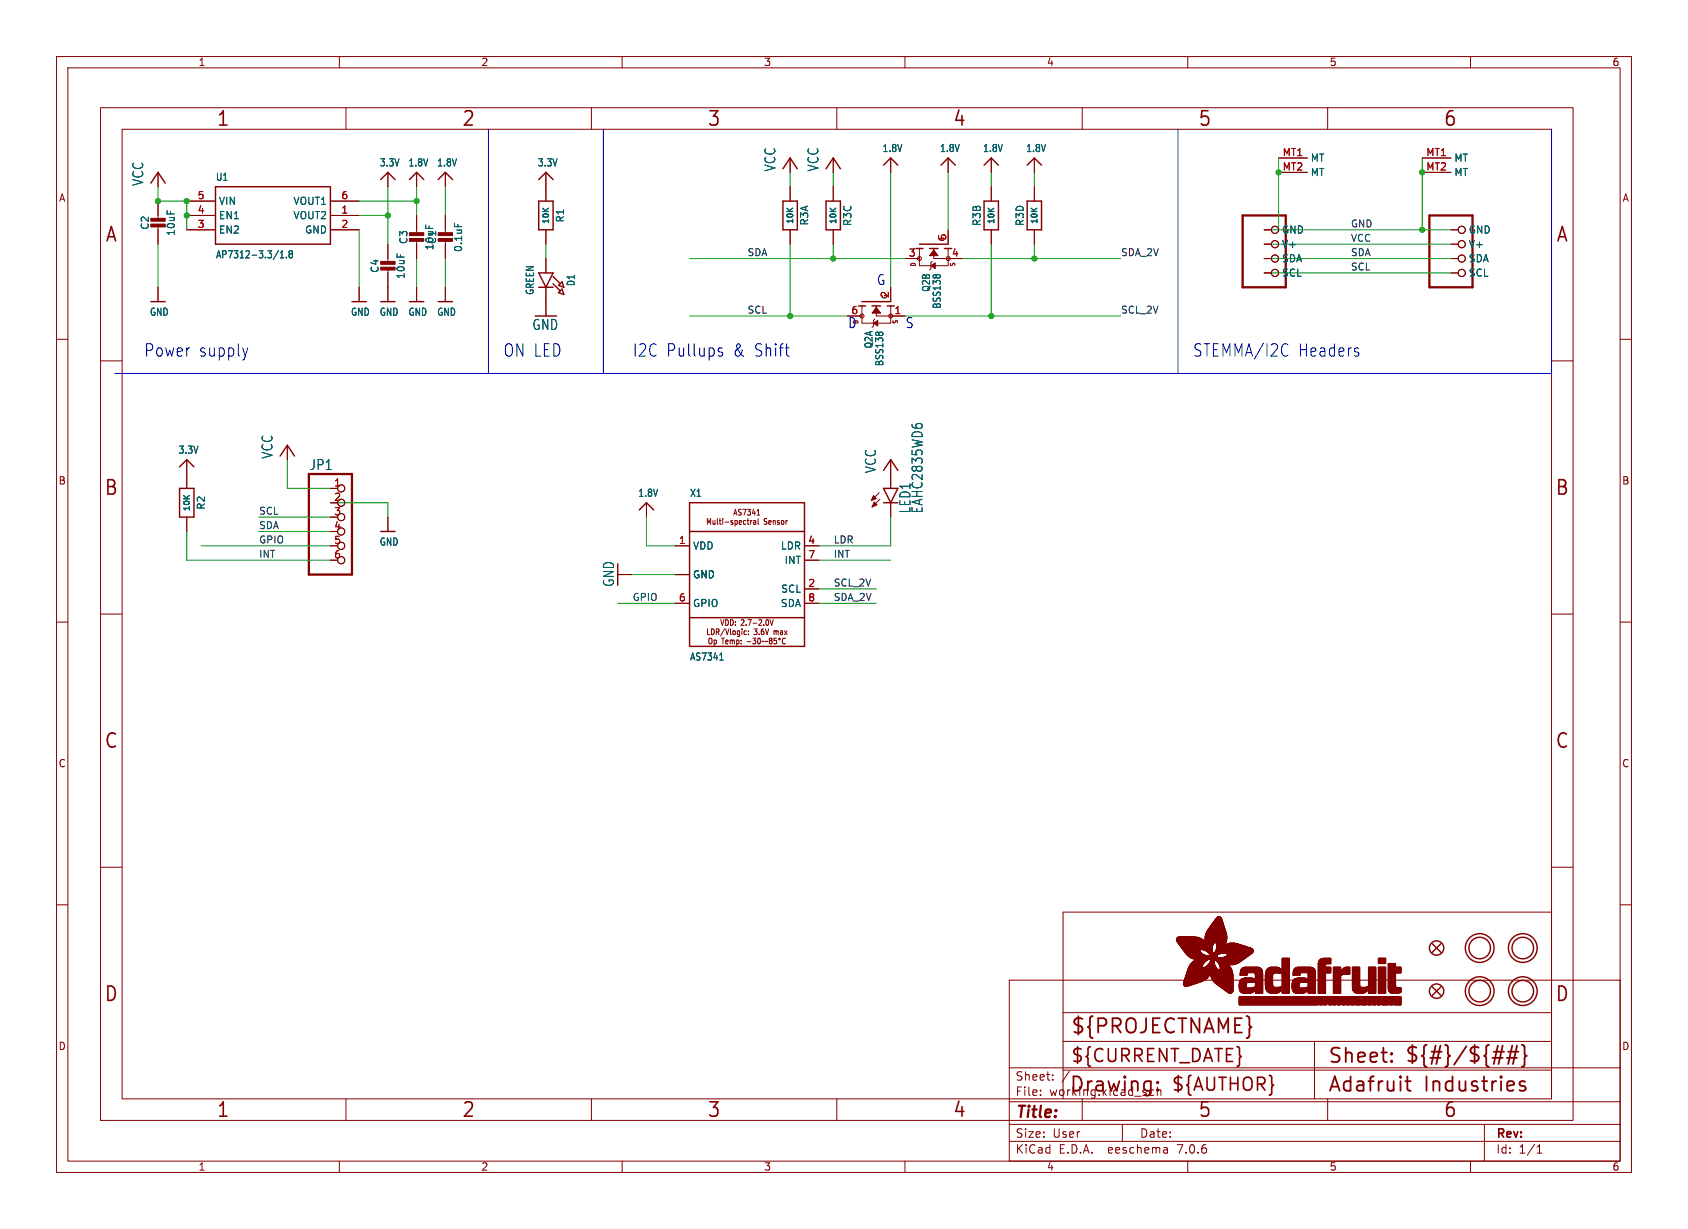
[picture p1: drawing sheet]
<svg xmlns="http://www.w3.org/2000/svg" width="298mm" height="217mm" viewBox="0 0 298 217" stroke-linecap="round" stroke-linejoin="round" font-family="sans-serif">
<defs><g id="words">
<g font-size="3.5" fill="#840000">
<text x="38.2" y="22.7">1</text>
<text x="81.6" y="22.7">2</text>
<text x="125" y="22.7">3</text>
<text x="168.4" y="22.7">4</text>
<text x="211.8" y="22.7">5</text>
<text x="255.1" y="22.7">6</text>
<text x="18.5" y="43.1">A</text>
<text x="275" y="43.1">A</text>
<text x="18.3" y="87.9">B</text>
<text x="274.9" y="87.9">B</text>
<text x="18.3" y="132.7">C</text>
<text x="274.9" y="132.7">C</text>
<text x="18.3" y="177.4">D</text>
<text x="274.9" y="177.4">D</text>
<text x="189.2" y="183.2">${PROJECTNAME}</text>
<text x="234.7" y="188.4">Sheet:</text>
<text x="248.3" y="188.3">${#}/${##}</text>
<text x="38.2" y="197.9">1</text>
<text x="81.6" y="197.9">2</text>
<text x="125" y="197.9">3</text>
<text x="168.4" y="197.9">4</text>
<text x="189" y="193.5">Drawing:</text>
<text x="211.8" y="197.9">5</text>
<text x="234.7" y="193.5">Adafruit</text>
<text x="251.8" y="193.5">Industries</text>
<text x="255.1" y="197.9">6</text>
</g>
<g font-size="3.2" fill="#840000">
<text x="189.2" y="188.2">${CURRENT_DATE}</text>
<text x="207" y="193.3">${AUTHOR}</text>
</g>
<g font-size="3" fill="#0000c2">
<text x="25.4" y="63.3">Power</text>
<text x="35.1" y="63.3">supply</text>
<text x="88.9" y="63.3">ON LED</text>
<text x="111.8" y="63.3">I2C Pullups</text>
<text x="129.6" y="63.3">&amp; Shift</text>
<text x="210.8" y="63.3">STEMMA/I2C</text>
<text x="229.5" y="63.3">Headers</text>
</g>
<text font-size="2.8" fill="#840000" x="179.4" y="198.2">Title:</text>
<g font-size="2.5" fill="#006464">
<text x="25.5" y="33" transform="rotate(-90 25.5 33)">VCC</text>
<text x="137.3" y="30.4" transform="rotate(-90 137.3 30.4)">VCC</text>
<text x="144.9" y="30.4" transform="rotate(-90 144.9 30.4)">VCC</text>
<text x="94" y="58.6">GND</text>
<text x="48.4" y="81.2" transform="rotate(-90 48.4 81.2)">VCC</text>
<text x="54.7" y="83.3">JP1</text>
<text x="155.1" y="83.8" transform="rotate(-90 155.1 83.8)">VCC</text>
<text x="161.2" y="90.9" transform="rotate(-90 161.2 90.9)">LED1</text>
<text x="163.3" y="90.9" transform="rotate(-90 163.3 90.9)">EAHC2835WD6</text>
<text x="108.8" y="103.9" transform="rotate(-90 108.8 103.9)">GND</text>
</g>
<g font-size="2.5" fill="#0000c2">
<text x="154.9" y="50.6">G</text>
<text x="149.9" y="58.2">D</text>
<text x="160" y="58.2">S</text>
</g>
<g font-size="2.1" fill="#840000">
<text x="179.4" y="191.3">Sheet:</text>
<text x="179.4" y="194">File:</text>
<text x="185.5" y="194">working.kicad_sch</text>
<text x="179.4" y="201.4">Size:</text>
<text x="186.1" y="201.4">User</text>
<text x="201.4" y="201.4">Date:</text>
<text x="264.4" y="201.6">Rev:</text>
<text x="179.4" y="204.2">KiCad</text>
<text x="187.2" y="204.2">E.D.A.</text>
<text x="196.1" y="204.2">eeschema</text>
<text x="208.4" y="204.2">7.0.6</text>
<text x="264.4" y="204.2">Id:</text>
<text x="268.5" y="204.2">1/1</text>
</g>
<g font-size="1.8" fill="#840000">
<text x="35" y="11.9">1</text>
<text x="85" y="11.9">2</text>
<text x="135" y="11.9">3</text>
<text x="185" y="11.9">4</text>
<text x="235" y="11.9">5</text>
<text x="285" y="11.9">6</text>
<text x="10.3" y="35.9">A</text>
<text x="286.8" y="35.9">A</text>
<text x="10.3" y="85.9">B</text>
<text x="286.7" y="85.9">B</text>
<text x="10.3" y="135.9">C</text>
<text x="286.7" y="135.9">C</text>
<text x="10.3" y="185.9">D</text>
<text x="286.7" y="185.9">D</text>
<text x="35" y="207.2">1</text>
<text x="85" y="207.2">2</text>
<text x="135" y="207.2">3</text>
<text x="185" y="207.2">4</text>
<text x="235" y="207.2">5</text>
<text x="285" y="207.2">6</text>
</g>
<g font-size="1.8" fill="#006464">
<text x="67" y="29.6">3.3V</text>
<text x="72.1" y="29.6">1.8V</text>
<text x="77.2" y="29.6">1.8V</text>
<text x="95" y="29.6">3.3V</text>
<text x="155.9" y="27.1">1.8V</text>
<text x="166.1" y="27.1">1.8V</text>
<text x="173.7" y="27.1">1.8V</text>
<text x="181.3" y="27.1">1.8V</text>
<text x="231.6" y="28.8">MT</text>
<text x="257" y="28.8">MT</text>
<text x="38.1" y="32.2">U1</text>
<text x="231.6" y="31.3">MT</text>
<text x="257" y="31.3">MT</text>
<text x="26.5" y="40.7" transform="rotate(-90 26.5 40.7)">C2</text>
<text x="31.1" y="41.8" transform="rotate(-90 31.1 41.8)">10uF</text>
<text x="38.6" y="41.5">EN2</text>
<text x="38.6" y="39">EN1</text>
<text x="38.6" y="36.4">VIN</text>
<text x="51.8" y="39">VOUT2</text>
<text x="51.8" y="36.4">VOUT1</text>
<text x="53.8" y="41.5">GND</text>
<text x="99.9" y="39.4" transform="rotate(-90 99.9 39.4)">R1</text>
<text x="143.1" y="40" transform="rotate(-90 143.1 40)">R3A</text>
<text x="150.7" y="40.1" transform="rotate(-90 150.7 40.1)">R3C</text>
<text x="173.6" y="40.1" transform="rotate(-90 173.6 40.1)">R3B</text>
<text x="181.2" y="40.1" transform="rotate(-90 181.2 40.1)">R3D</text>
<text x="226.6" y="41.5">GND</text>
<text x="259.6" y="41.5">GND</text>
<text x="38.1" y="45.9">AP7312-3.3/1.8</text>
<text x="72.2" y="43.3" transform="rotate(-90 72.2 43.3)">C3</text>
<text x="76.8" y="44.4" transform="rotate(-90 76.8 44.4)">10uF</text>
<text x="77.3" y="43.3" transform="rotate(-90 77.3 43.3)">C1</text>
<text x="81.9" y="44.7" transform="rotate(-90 81.9 44.7)">0.1uF</text>
<text x="226.6" y="44">V+</text>
<text x="226.6" y="46.6">SDA</text>
<text x="259.6" y="44">V+</text>
<text x="259.6" y="46.6">SDA</text>
<text x="67.2" y="48.4" transform="rotate(-90 67.2 48.4)">C4</text>
<text x="71.7" y="49.4" transform="rotate(-90 71.7 49.4)">10uF</text>
<text x="94.6" y="52.3" transform="rotate(-90 94.6 52.3)">GREEN</text>
<text x="101.8" y="50.7" transform="rotate(-90 101.8 50.7)">D1</text>
<text x="164.6" y="51.7" transform="rotate(-90 164.6 51.7)">Q2B</text>
<text x="226.6" y="49.1">SCL</text>
<text x="259.6" y="49.1">SCL</text>
<text x="26.4" y="56">GND</text>
<text x="61.9" y="56">GND</text>
<text x="67" y="56">GND</text>
<text x="72.1" y="56">GND</text>
<text x="77.2" y="56">GND</text>
<text x="166.5" y="54.7" transform="rotate(-90 166.5 54.7)">BSS138</text>
<text x="154.5" y="61.7" transform="rotate(-90 154.5 61.7)">Q2A</text>
<text x="156.4" y="64.9" transform="rotate(-90 156.4 64.9)">BSS138</text>
<text x="31.5" y="80.4">3.3V</text>
<text x="112.7" y="88.1">1.8V</text>
<text x="121.9" y="88.1">X1</text>
<text x="36.4" y="90.2" transform="rotate(-90 36.4 90.2)">R2</text>
<text x="67" y="96.7">GND</text>
<text x="122.4" y="97.4">VDD</text>
<text x="138" y="97.4">LDR</text>
<text x="138.6" y="99.9">INT</text>
<text x="122.4" y="102.5">GND</text>
<text x="122.4" y="107.5">GPIO</text>
<text x="138" y="107.5">SDA</text>
<text x="138" y="105">SCL</text>
<text x="121.9" y="117">AS7341</text>
</g>
<g font-size="1.8" fill="#a90000">
<text x="226.7" y="27.7">MT1</text>
<text x="252.1" y="27.7">MT1</text>
<text x="34.9" y="35.3">5</text>
<text x="60.3" y="35.3">6</text>
<text x="226.7" y="30.2">MT2</text>
<text x="252.1" y="30.2">MT2</text>
<text x="34.9" y="40.4">3</text>
<text x="34.9" y="37.8">4</text>
<text x="60.3" y="37.8">1</text>
<text x="60.3" y="40.4">2</text>
<text x="160.6" y="45.5">3</text>
<text x="167.4" y="42.6" transform="rotate(-90 167.4 42.6)">5</text>
<text x="168.2" y="45.5">4</text>
<text x="157.2" y="52.8" transform="rotate(-90 157.2 52.8)">2</text>
<text x="150.4" y="55.6">6</text>
<text x="158" y="55.6">1</text>
<text x="59" y="86.1">1</text>
<text x="59" y="88.6">2</text>
<text x="59" y="91.2">3</text>
<text x="59" y="93.7">4</text>
<text x="59" y="96.3">5</text>
<text x="59" y="98.8">6</text>
<text x="119.9" y="96.3">1</text>
<text x="142.8" y="96.3">4</text>
<text x="142.8" y="98.8">7</text>
<text x="119.9" y="106.4">6</text>
<text x="142.8" y="103.9">2</text>
<text x="142.8" y="106.4">8</text>
</g>
<g font-size="1.7" fill="#0f0f0f">
<text x="238.8" y="40.3">GND</text>
<text x="132.1" y="45.4">SDA</text>
<text x="198.1" y="45.4">SDA_2V</text>
<text x="238.8" y="45.4">SDA</text>
<text x="238.8" y="42.8">VCC</text>
<text x="238.8" y="47.9">SCL</text>
<text x="132.1" y="55.5">SCL</text>
<text x="198.1" y="55.5">SCL_2V</text>
<text x="45.7" y="91.1">SCL</text>
<text x="45.7" y="93.6">SDA</text>
<text x="45.7" y="98.7">INT</text>
<text x="45.7" y="96.2">GPIO</text>
<text x="147.3" y="98.7">INT</text>
<text x="147.3" y="96.2">LDR</text>
<text x="111.8" y="106.3">GPIO</text>
<text x="147.3" y="103.8">SCL_2V</text>
<text x="147.3" y="106.3">SDA_2V</text>
</g>
<g font-size="1.4" fill="#006464">
<text x="97.3" y="39.8" transform="rotate(-90 97.3 39.8)">10K</text>
<text x="140.5" y="39.8" transform="rotate(-90 140.5 39.8)">10K</text>
<text x="148.1" y="39.8" transform="rotate(-90 148.1 39.8)">10K</text>
<text x="176.1" y="39.8" transform="rotate(-90 176.1 39.8)">10K</text>
<text x="183.7" y="39.8" transform="rotate(-90 183.7 39.8)">10K</text>
<text x="33.8" y="90.6" transform="rotate(-90 33.8 90.6)">10K</text>
</g>
<g font-size="1.4" fill="#840000">
<text x="137.9" y="92.2">Sensor</text>
<text x="131.4" y="112.5">3.6V</text>
</g>
<g font-size="1.1" fill="#840000">
<text x="162.1" y="47.3" transform="rotate(-90 162.1 47.3)">D</text>
<text x="169.1" y="47.2" transform="rotate(-90 169.1 47.2)">S</text>
<text x="158.9" y="57.4" transform="rotate(-90 158.9 57.4)">S</text>
</g>
<g font-size="1.1" fill="#a90000">
<text x="167.2" y="42.8" transform="rotate(-90 167.2 42.8)">G</text>
<text x="157" y="53" transform="rotate(-90 157 53)">G</text>
</g>
<text font-size="1.1" fill="#0000c2" x="152" y="57.4" transform="rotate(-90 152 57.4)">D</text>
</g></defs>
<g fill="none" stroke="#840000" stroke-width=".18">
<path d="M10 10h278.5v197.3h-278.5zM12 12h274.5v193.3h-274.5zM17.8 19h260.3v179.1h-260.3zM60 10v2M61.2 19v3.9M104.6 19v3.9M110 10v2M148 19v3.9M160 10v2M191.3 19v3.9M210 10v2M234.7 19v3.9"/>
<path d="M260 10v2M21.6 22.9h252.7v171.4h-252.7zM27.9 30.5v2.5M27.9 35.6v3.3M27.9 39.9v3.3M33 38.1h5.1M33 35.6h5.1M58.4 38.1h5.1M58.4 35.6h5.1M68.6 30.5v2.5M73.7 30.5v2.5M73.7 38.1v3.3"/>
<path d="M78.7 30.5v2.5M78.7 38.1v3.3M96.5 30.5v5.1M139.7 27.9v2.6M139.7 33v2.6M147.3 27.9v2.6M147.3 33v2.6M157.5 27.9v2.6M167.6 27.9v2.6M175.3 27.9v2.6M175.3 33v2.6M182.9 27.9v2.6"/>
<path d="M182.9 33v2.6M226.1 30.5h5M226.1 27.9h5M251.5 30.5h5M251.5 27.9h5M10 60h2M27.9 50.8v2.5M33 40.6h5.1M58.4 40.6h5.1M63.5 50.8v2.5M68.6 43.2v3.3M68.6 47.5v5.8"/>
<path d="M73.7 42.4v3.3M73.7 50.8v2.5M78.7 42.4v3.3M78.7 50.8v2.5M96.5 40.6v2.6M96.5 45.7v2.6M96.5 50.8v5.1M139.7 40.6v2.6M147.3 40.6v2.6M149.9 55.9h2.5M152.4 54.1v3h5.1v-3M154.7 56.4l-.3 .2v1.1l-.2 .2"/>
<path d="M154.9 54.1v1.8h5.1M157.5 50.8v2.5M160 45.7h2.6M162.6 43.9v3.1h5v-1.3M164.8 46.2l-.2 .3v1l-.3 .3M165.1 43.9v1.8h5.1M167.6 40.6v2.6M175.3 40.6v2.6M182.9 40.6v2.6M223.5 40.6h1.3M223.5 43.2h1.3M223.5 45.7h1.3"/>
<path d="M223.5 48.3h1.3M256.5 40.6h1.3M256.5 43.2h1.3M256.5 45.7h1.3M256.5 48.3h1.3M286.5 60h2M17.8 63.8h3.8M50.8 78.7v2.6M274.3 63.8h3.8M33 81.3v5.1M33 91.4v2.6M58.4 86.4h1.3"/>
<path d="M58.4 91.4h1.3M58.4 96.5h1.3M58.4 99.1h1.3M68.6 91.4v2.6M114.3 88.9v2.5M119.4 96.5h2.5M125.1 92.7v-1l.3 .7 .2-.7v1M126.1 92v.7l.3-.1M126.4 92v.7M126.8 91.7v.9l.2 .1M127.2 92h.3M127.3 91.7v.9l.2 .1"/>
<path d="M127.8 91.7v.1M127.8 92v.7M128.2 92.3h.7M129.6 92.1l-.3-.1-.1 .2 .1 .1 .3 .1v.3h-.4M129.7 91.1l.3-1 .3 1M129.8 90.8h.4M130 92.1l.2-.1 .2 .2-.1 .5h-.3M130 92v1.1M130.7 92.4l.4-.1v-.2l-.3-.1-.1 .2v.5h.4M131.1 90.1l-.5 .1a.41 .41 0 0 0 .4 .5v.3h-.4M131.3 90.1h.6l-.4 1M131.9 92.1l-.3-.1-.2 .2 .1 .5h.4"/>
<path d="M132.1 92h.3M132.2 90.1h.5l-.3 .4 .3 .1v.4l-.2 .1-.3-.1M132.2 91.7v.9l.2 .1M132.7 92v.7M133 92l-.3 .2M133.2 90l-.2 .7h.6M133.3 92.1h.3v.6M133.4 90.4v.7M133.6 92.3l-.4 .2 .1 .2h.3M133.8 91.1h.5M133.8 90.4l.3-.3v1M134 91.7v.9l.2 .1"/>
<path d="M135.6 91.8h-.5a.41 .41 0 0 0 .5 .5l-.1 .4h-.4M135.9 92.4l.4-.1v-.2l-.3-.1-.1 .2 .1 .5h.3M136.7 92.1h.3l.1 .6M136.7 92v.7M137.4 92.7h.4M138.2 92.7h.3M139 92v.7M142.2 96.5h2.6M142.2 99.1h2.6M155.4 87.1l-1.3 1.4M155.6 88.3l-1.4 1.4M157.5 81.3v5.1"/>
<path d="M157.5 88.9v2.5M10 110h2M17.8 108.6h3.8M109.2 101.6h2.6M119.4 101.6h2.5M119.4 106.7h2.5M125.1 111.2v1h.4M125.4 112.9l.3-.1 .1 .2 .1 .5-.2 .4-.3-.2-.1-.5zM125.8 111.2a.51 .51 0 0 1 .5 .5 .51 .51 0 0 1-.5 .5zM126.3 113.2h.2l.2 .2-.1 .4h-.3M126.3 113.2v1M126.7 111.7l.4-.1v-.3l-.4-.1v1"/>
<path d="M126.9 111.7l.2 .5M127.4 109.6l.3 1 .3-1M127.6 112.8h.5M127.8 112.8v1.1M128.1 111.2l-.7 1.3M128.3 111.2l.3 1 .3-1M128.3 109.6a.51 .51 0 0 1 .5 .5 .51 .51 0 0 1-.5 .5zM128.3 113.5l.4-.1v-.2h-.3l-.1 .1 .1 .5h.3M129.1 113.3l.2-.1 .2 .1M129.1 113.2v.7M129.2 111.2v.9l.1 .1M129.2 109.6a.51 .51 0 0 1 .5 .5 .51 .51 0 0 1-.5 .5z"/>
<path d="M129.5 113.3l.1-.1h.2v.7M129.5 113.3v.6M129.7 111.6l.2-.1 .1 .2v.3l-.1 .2-.3-.2zM130 110v.1M130 110.5v.1M130.2 113.2h.3l.2 .2-.1 .4h-.4M130.2 113.2v1M130.8 111.6l-.3-.1-.1 .2v.5h.4M130.8 111.5v.9l-.2 .2-.2-.1M131 113.8v.1M131 113.2v.1M131.1 109.7l.3-.1 .1 .3-.5 .7h.5"/>
<path d="M131.9 110.5v.1M132.1 113.5h.7M132.2 109.6h.6l-.3 1M133.1 110.2h.7M133.6 112.8l-.3 .4 .3 .1v.5l-.1 .1-.4-.1M134.2 109.7l.3-.1 .2 .3-.6 .7h.6M134.3 112.9a.65 .65 0 0 1-.1 1l-.2-.4v-.6M135 111.2l-.2 .1-.2 .1v.6l.2 .2 .2-.1v-.5h-.2l-.2 .2M135 110.5v.1M135.1 113.4l-.4 .1M135.3 111.2l.3 1 .3-1M135.5 109.6h.1a.58 .58 0 0 1 0 1 .76 .76 0 0 1-.1-1z"/>
<path d="M135.7 113.4l-.4 .1M136.2 109.6l.2 1 .3-1M136.2 113.3l-.2-.2 .2-.3 .3 .2-.2 .3M136.2 113.3l-.2 .2 .2 .4 .3-.2-.2-.4M136.2 113.3h.1M136.9 111.6l.2-.1 .1 .2M136.9 111.5v.7M137.2 111.7l.1-.2 .2 .1 .1 .6M137.2 111.7v.5M137.3 112.8h-.4l-.1 .5h.4l.1 .5-.1 .1-.4-.1M138 111.6h.3l.1 .6M138.4 111.8l-.4 .2 .1 .2h.3"/>
<path d="M138.7 111.5l.5 .7M138.8 112.9a.5 .5 0 0 0-.5 .4 .5 .5 0 0 0 .3 .6l.2-.1M139.2 111.5l-.5 .7M142.2 104.1h2.6M142.2 106.7h2.6M274.3 108.6h3.8M286.5 110h2M10 160h2M17.8 153.4h3.8M274.3 153.4h3.8M286.5 160h2M178.4 173.3h108.1v32h-108.1z"/>
<path d="M188 179.1h86.3M274.3 161.3h-86.3v33M61.2 194.3v3.8M104.6 194.3v3.8M148 194.3v3.8M178.4 198.8h108.1M178.4 194.8h108.1M178.4 188.8h108.1M184 193.6v.1M184 192.8v.1M186.1 190.9v.1M186.1 190.1v.1"/>
<path d="M188 184.1h86.3M188 189.2h86.3M189.1 189.4l-1.3 2M191.3 194.3v3.8M198.4 198.8v3M203.8 192.7l.2 .1M204 193.6l-.2 .1M204.6 192.2v1.5M204.6 192.9l.2-.2 .4 .1 .1 .9M232.4 184.1v10.2M234.7 194.3v3.8M262.5 198.8v6.5"/>
<path d="M60 205.3v2M110 205.3v2M160 205.3v2M178.4 201.8h108.1M206.3 203l.1 .9M206.4 203.8l-.1 .1M206.4 203.3h-.1M210 205.3v2M260 205.3v2M271.8 203.9h.8M271.8 202.8l.4-.4v1.5"/>
<circle cx="152.4" cy="55.9" r=".36"/>
<circle cx="157.5" cy="55.9" r=".36"/>
<circle cx="162.6" cy="45.7" r=".36"/>
<circle cx="167.6" cy="45.7" r=".36"/>
<circle cx="225.4" cy="48.3" r=".63"/>
<circle cx="225.4" cy="43.2" r=".63"/>
<circle cx="225.4" cy="45.7" r=".63"/>
<circle cx="225.4" cy="40.6" r=".63"/>
<circle cx="258.4" cy="40.6" r=".63"/>
<circle cx="258.4" cy="45.7" r=".63"/>
<circle cx="258.4" cy="43.2" r=".63"/>
<circle cx="258.4" cy="48.3" r=".63"/>
<circle cx="60.3" cy="96.5" r=".63"/>
<circle cx="60.3" cy="86.4" r=".63"/>
<circle cx="60.3" cy="88.9" r=".63"/>
<circle cx="60.3" cy="91.4" r=".63"/>
<circle cx="60.3" cy="99.1" r=".63"/>
<circle cx="60.3" cy="94" r=".63"/>
<circle cx="137.8" cy="113" r=".13"/>
</g>
<g fill="none" stroke="#840000" stroke-width=".25">
<path d="M26.7 32.4l1.2-1.9 1.3 1.9M38.1 33h20.3v10.2h-20.3zM67.3 31.7l1.3-1.2 1.2 1.2M72.4 31.7l1.3-1.2 1.2 1.2M77.5 31.7l1.2-1.2 1.3 1.2M95.2 35.6h2.6v5h-2.6zM95.2 31.7l1.3-1.2 1.3 1.2M138.4 35.6h2.6v5h-2.6zM138.4 29.8l1.3-1.9 1.3 1.9M146 35.6h2.6v5h-2.6zM146 29.8l1.3-1.9 1.3 1.9M156.2 29.2l1.3-1.3 1.2 1.3"/>
<path d="M166.4 29.2l1.2-1.3 1.3 1.3M174 35.6h2.5v5h-2.5zM174 29.2l1.3-1.3 1.2 1.3M181.6 35.6h2.5v5h-2.5zM181.6 29.2l1.3-1.3 1.2 1.3M26.7 53.3h2.5M62.2 53.3h2.6M67.3 53.3h2.5M72.4 53.3h2.5M77.5 53.3h2.5M95.2 48.3h2.6l-1.3 2.5zM95.2 50.8h2.6"/>
<path d="M97.8 48.9l1.3 1.3M97.8 50.2l1.3 1.2M98.7 50.5l.7-.7 .3 1zM98.7 51.8l.7-.7 .3 1zM151.8 54.1h1.2M152.4 53.3h5.1M154.2 54.1h1.5M156.8 54.1h1.3M161.9 43.9h1.3M162.6 43.2h5M164.3 43.9h1.6M167 43.9h.6"/>
<path d="M31.7 86.4h2.6v5h-2.6zM31.7 82.5l1.3-1.2 1.3 1.2M49.5 80.6l1.3-1.9 1.3 1.9M67.3 94h2.5M113 90.2l1.3-1.3 1.3 1.3M121.9 94h20.3M121.9 88.9h20.3v25.4h-20.3zM156.2 88.9h2.5M156.2 86.4h2.5l-1.2 2.5zM156.2 83.2l1.3-1.9 1.2 1.9M121.9 109.2h20.3M253.2 174.5l1.6 1.5"/>
<path d="M253.2 166.9l1.6 1.5M254.8 174.5l-1.6 1.5M254.8 166.9l-1.6 1.5"/>
<circle cx="254" cy="167.6" r="1.27"/>
<circle cx="254" cy="175.3" r="1.27"/>
<circle cx="261.6" cy="175.3" r="2.54"/>
<circle cx="261.6" cy="167.6" r="2.54"/>
<circle cx="261.6" cy="175.3" r="1.9"/>
<circle cx="261.6" cy="167.6" r="1.9"/>
<circle cx="269.2" cy="175.3" r="2.54"/>
<circle cx="269.2" cy="167.6" r="2.54"/>
<circle cx="269.2" cy="175.3" r="1.9"/>
<circle cx="269.2" cy="167.6" r="1.9"/>
</g>
<path d="M219.7 38.1h7.6v12.7h-7.6zM252.7 38.1h7.6v12.7h-7.6zM54.6 83.8h7.6v17.8h-7.6z" fill="none" stroke="#840000" stroke-width=".41"/>
<g fill="#840000" stroke="#840000" stroke-width=".18">
<path d="M154.9 54.4l.8 1h-1.5z"/>
<path d="M154.4 57.1l.8-.5v1.1z"/>
<path d="M165.1 44.2l.8 1h-1.6z"/>
<path d="M164.6 47l.8-.5v1z"/>
<path d="M72.4 42.2h2.5v.5h-2.5z"/>
<path d="M72.4 41.1h2.5v.6h-2.5z"/>
<path d="M26.7 39.6h2.5v.5h-2.5z"/>
<path d="M26.7 38.6h2.5v.5h-2.5z"/>
<path d="M77.5 42.2h2.5v.5h-2.5z"/>
<path d="M77.5 41.1h2.5v.6h-2.5z"/>
<path d="M67.3 47.2h2.5v.6h-2.5z"/>
<path d="M67.3 46.2h2.5v.5h-2.5z"/>
<path d="M154.4 87.6l.5 .5-.8 .4z"/>
<path d="M154.6 88.8l.5 .5-.9 .4z"/>
<path d="M208 166.3h4.8z"/>
<path d="M208 166.2l4.8 .1z"/>
<path d="M208 166.2h4.8z"/>
<path d="M208 166.2h4.7z"/>
<path d="M208 166.1l4.7 .1z"/>
<path d="M208 166.1h4.6z"/>
<path d="M208 166l4.5 .1z"/>
<path d="M208 166h4.5z"/>
<path d="M208 166.4h4.9z"/>
<path d="M208 166.3l4.9 .1z"/>
<path d="M208 166h4.4z"/>
<path d="M208 165.9l4.4 .1z"/>
<path d="M208.1 166.4l4.9 .1z"/>
<path d="M208.1 165.9h4.2z"/>
<path d="M208.1 166.5h4.9z"/>
<path d="M208.1 165.9h4.1z"/>
<path d="M208.1 165.8l4 .1z"/>
<path d="M208.1 166.6h5z"/>
<path d="M208.1 166.5l4.9 .1z"/>
<path d="M208.1 165.8h3.9z"/>
<path d="M208.2 166.6h4.9z"/>
<path d="M208.2 165.8h3.6z"/>
<path d="M208.2 166.6l4.9 .1z"/>
<path d="M208.2 165.7l3.5 .1z"/>
<path d="M208.2 166.7h5z"/>
<path d="M208.2 166.7h4.9z"/>
<path d="M208.3 166.7l4.9 .1z"/>
<path d="M208.3 165.7h3.3z"/>
<path d="M208.3 166.8h6.3z"/>
<path d="M208.3 166.8h4.9z"/>
<path d="M208.3 166.8l6.3 .1z"/>
<path d="M208.4 166.9h6.2z"/>
<path d="M208.4 167h6.1z"/>
<path d="M208.4 166.9l6.1 .1z"/>
<path d="M208.4 165.7h2.8z"/>
<path d="M208.5 167h6z"/>
<path d="M208.5 167l6 .1z"/>
<path d="M208.6 167.1h5.9z"/>
<path d="M208.6 167.1l5.8 .1z"/>
<path d="M208.6 167.2h5.8z"/>
<path d="M208.7 167.2l5.7 .1z"/>
<path d="M208.7 167.3h5.7z"/>
<path d="M208.7 167.3l5.7 .1z"/>
<path d="M208.8 167.4h5.6z"/>
<path d="M208.8 167.5h5.5z"/>
<path d="M208.8 167.4l5.5 .1z"/>
<path d="M208.9 167.5l5.4 .1z"/>
<path d="M208.9 167.6h5.4z"/>
<path d="M208.9 167.6l5.4 .1z"/>
<path d="M209 167.7h5.3z"/>
<path d="M209 167.7l5.3 .1z"/>
<path d="M209 167.8h5.3z"/>
<path d="M209.1 167.8h5.2z"/>
<path d="M209.1 167.8l5.2 .1z"/>
<path d="M209.1 167.9h5.2z"/>
<path d="M209.2 167.9l3.1 .1z"/>
<path d="M209.2 168h3z"/>
<path d="M209.2 174.1h1.8z"/>
<path d="M209.2 174l1.8 .1z"/>
<path d="M209.2 174h2z"/>
<path d="M209.2 174h2.1z"/>
<path d="M209.2 173.9l2.1 .1z"/>
<path d="M209.2 173.9h2.3z"/>
<path d="M209.2 173.9h2.4z"/>
<path d="M209.2 173.8l2.4 .1z"/>
<path d="M209.2 173.8h2.6z"/>
<path d="M209.2 168l3 .1z"/>
<path d="M209.3 174.1l1.4 .1z"/>
<path d="M209.3 174.1h1.5z"/>
<path d="M209.3 173.8h2.6z"/>
<path d="M209.3 173.7l2.6 .1z"/>
<path d="M209.3 173.7h2.8z"/>
<path d="M209.3 168.1h2.9z"/>
<path d="M209.3 174.2h1.2z"/>
<path d="M209.3 174.2h1.3z"/>
<path d="M209.3 173.7h2.9z"/>
<path d="M209.3 173.6l3 .1z"/>
<path d="M209.3 173.6h3.1z"/>
<path d="M209.3 173.6h3.2z"/>
<path d="M209.3 168.1l2.9 .1z"/>
<path d="M209.3 174.2l1.1 .1z"/>
<path d="M209.3 173.5l3.3 .1z"/>
<path d="M209.3 173.5h3.3z"/>
<path d="M209.3 173.4l3.4 .1z"/>
<path d="M209.3 173.4h3.5z"/>
<path d="M209.3 168.2h2.9z"/>
<path d="M209.4 174.3h.9z"/>
<path d="M209.4 173.4h3.4z"/>
<path d="M209.4 174.3h.8z"/>
<path d="M209.4 173.3l3.5 .1z"/>
<path d="M209.4 173.3h3.5z"/>
<path d="M209.4 173.3h3.6z"/>
<path d="M209.4 173.2l3.7 .1z"/>
<path d="M209.4 168.3h2.8z"/>
<path d="M209.4 168.2l2.8 .1z"/>
<path d="M209.4 174.3l.7 .1z"/>
<path d="M209.4 173.2h3.7z"/>
<path d="M209.4 173.2h3.8z"/>
<path d="M209.4 173.1l3.8 .1z"/>
<path d="M209.4 173.1h3.9z"/>
<path d="M209.5 173.1h3.8z"/>
<path d="M209.5 173l3.8 .1z"/>
<path d="M209.5 168.3l2.8 .1z"/>
<path d="M209.5 174.4h.5z"/>
<path d="M209.5 173h3.9z"/>
<path d="M209.5 172.9l4 .1z"/>
<path d="M209.5 168.4h2.8z"/>
<path d="M209.5 172.9h4z"/>
<path d="M209.5 172.8l4.1 .1z"/>
<path d="M209.5 172.8h4.1z"/>
<path d="M209.5 168.4l2.9 .1z"/>
<path d="M209.6 172.8h4z"/>
<path d="M209.6 172.7l4 .1z"/>
<path d="M209.6 168.5h2.8z"/>
<path d="M209.6 174.4h.3z"/>
<path d="M209.6 172.7h4.1z"/>
<path d="M209.6 172.6l4.1 .1z"/>
<path d="M209.6 168.5l2.9 .1z"/>
<path d="M209.6 172.6h4.1z"/>
<path d="M209.6 172.6h4.2z"/>
<path d="M209.6 172.5l4.2 .1z"/>
<path d="M209.6 172.5h4.2z"/>
<path d="M209.6 168.6h3z"/>
<path d="M209.6 168.6h2.9z"/>
<path d="M209.7 172.5h4.1z"/>
<path d="M209.7 172.4l4.1 .1z"/>
<path d="M209.7 172.4h4.2z"/>
<path d="M209.7 172.3l4.2 .1z"/>
<path d="M209.7 168.6l2.9 .1z"/>
<path d="M209.8 172.3h4.1z"/>
<path d="M209.8 172.2l4.1 .1z"/>
<path d="M209.8 172.2h4.1z"/>
<path d="M209.8 168.7l2.9 .1z"/>
<path d="M209.8 168.7h2.9z"/>
<path d="M209.8 172.1l4.2 .1z"/>
<path d="M209.8 172.1h4.2z"/>
<path d="M209.8 168.8h3z"/>
<path d="M209.8 172l4.2 .1z"/>
<path d="M209.8 172h4.2z"/>
<path d="M209.8 168.8h3.1z"/>
<path d="M209.9 171.9l4.1 .1z"/>
<path d="M209.9 171.9h4.1z"/>
<path d="M209.9 168.8l3 .1z"/>
<path d="M209.9 171.8l4.1 .1z"/>
<path d="M209.9 171.8h4.1z"/>
<path d="M209.9 168.9h3.1z"/>
<path d="M209.9 171.8h8z"/>
<path d="M209.9 171.7l8 .1z"/>
<path d="M209.9 171.7h7.9z"/>
<path d="M209.9 168.9h3.2z"/>
<path d="M210 171.6l7.8 .1z"/>
<path d="M210 171.6h7.8z"/>
<path d="M210 168.9l3.2 .1z"/>
<path d="M210 171.5l7.8 .1z"/>
<path d="M210 171.5h5.5z"/>
<path d="M210 169h3.3z"/>
<path d="M210 171.5h5.4z"/>
<path d="M210 171.4l5.4 .1z"/>
<path d="M210 171.4h5.3z"/>
<path d="M210 169h5.2z"/>
<path d="M210.1 171.3l5.1 .1z"/>
<path d="M210.1 171.3h5.1z"/>
<path d="M210.1 169l5.1 .1z"/>
<path d="M210.1 171.2l5 .1z"/>
<path d="M210.1 171.2h5z"/>
<path d="M210.1 171.1l5 .1z"/>
<path d="M210.1 171.1h4.9z"/>
<path d="M210.1 169.1h5z"/>
<path d="M210.2 171l2.5 .1z"/>
<path d="M210.2 171h2.5z"/>
<path d="M210.2 169.1h5z"/>
<path d="M210.2 171h2.4z"/>
<path d="M210.2 169.1l5 .1z"/>
<path d="M210.2 170.9l2.4 .1z"/>
<path d="M210.2 170.9h2.4z"/>
<path d="M210.2 169.2h5z"/>
<path d="M210.3 170.8l2.3 .1z"/>
<path d="M210.3 170.8h2.3z"/>
<path d="M210.3 169.2h4.9z"/>
<path d="M210.3 170.7l2.3 .1z"/>
<path d="M210.3 170.7h2.3z"/>
<path d="M210.3 169.2l5 .1z"/>
<path d="M210.4 170.7h2.2z"/>
<path d="M210.4 170.6l2.3 .1z"/>
<path d="M210.4 170.6h2.3z"/>
<path d="M210.4 169.3h5z"/>
<path d="M210.4 170.5l2.3 .1z"/>
<path d="M210.5 170.5h2.2z"/>
<path d="M210.5 169.3l5.2 .1z"/>
<path d="M210.5 170.4l2.3 .1z"/>
<path d="M210.5 170.4h2.3z"/>
<path d="M210.6 170.4h2.2z"/>
<path d="M210.6 169.4h9.6z"/>
<path d="M210.6 170.3l2.2 .1z"/>
<path d="M210.6 170.3h2.2z"/>
<path d="M210.7 170.3h2.2z"/>
<path d="M210.7 169.4l9.4 .1z"/>
<path d="M210.7 170.2l2.2 .1z"/>
<path d="M210.7 170.2h2.2z"/>
<path d="M210.8 170.2h2.2z"/>
<path d="M210.8 170.1l2.2 .1z"/>
<path d="M210.8 169.5h9.3z"/>
<path d="M210.8 170.1h2.2z"/>
<path d="M210.9 170.1h2.2z"/>
<path d="M211 170l2.1 .1z"/>
<path d="M211 170h2.1z"/>
<path d="M211 169.5l9 .1z"/>
<path d="M211 170h2.2z"/>
<path d="M211.1 169.9l2.2 .1z"/>
<path d="M211.1 169.9h2.2z"/>
<path d="M211.2 169.6h8.7z"/>
<path d="M211.2 169.8l2.1 .1z"/>
<path d="M211.3 169.8h2.1z"/>
<path d="M211.3 169.6h8.6z"/>
<path d="M211.4 169.7l2.1 .1z"/>
<path d="M211.5 169.7h2.1z"/>
<path d="M211.6 169.7h2z"/>
<path d="M211.7 169.6l2 .1z"/>
<path d="M212.7 167.9l1.6 .1z"/>
<path d="M212.8 168h1.5z"/>
<path d="M212.9 168h1.4z"/>
<path d="M212.9 171l2.1 .1z"/>
<path d="M213 171h2z"/>
<path d="M213 168l1.3 .1z"/>
<path d="M213 166h3.9z"/>
<path d="M213 165.9l3.9 .1z"/>
<path d="M213 165.9h3.9z"/>
<path d="M213 165.8l3.9 .1z"/>
<path d="M213.1 171h1.9z"/>
<path d="M213.1 168.1h1.2z"/>
<path d="M213.1 166.3l3.8 .1z"/>
<path d="M213.1 166.3h3.8z"/>
<path d="M213.1 166.2l3.8 .1z"/>
<path d="M213.1 166.2h3.8z"/>
<path d="M213.1 166.1l3.8 .1z"/>
<path d="M213.1 166.1h3.8z"/>
<path d="M213.1 166l3.8 .1z"/>
<path d="M213.1 165.8h3.8z"/>
<path d="M213.1 165.7l3.8 .1z"/>
<path d="M213.1 165.7h3.8z"/>
<path d="M213.1 165.6l3.8 .1z"/>
<path d="M213.1 165.6h3.8z"/>
<path d="M213.1 165.5l3.8 .1z"/>
<path d="M213.1 165.5h3.8z"/>
<path d="M213.1 166.4l3.7 .1z"/>
<path d="M213.1 166.4h3.8z"/>
<path d="M213.1 165.4l3.8 .1z"/>
<path d="M213.1 165.4h3.8z"/>
<path d="M213.1 170.9l1.9 .1z"/>
<path d="M213.1 166.5l3.7 .1z"/>
<path d="M213.1 166.5h3.7z"/>
<path d="M213.1 165.3l3.8 .1z"/>
<path d="M213.1 165.3h3.8z"/>
<path d="M213.2 170.9h1.7z"/>
<path d="M213.2 166.7h1.6z"/>
<path d="M213.2 166.6l3.6 .1z"/>
<path d="M213.2 166.6h3.6z"/>
<path d="M213.2 165.2l3.7 .1z"/>
<path d="M213.2 165.2h3.7z"/>
<path d="M213.2 165.1l3.7 .1z"/>
<path d="M213.2 168.1l1.1 .1z"/>
<path d="M213.2 166.7l1.5 .1z"/>
<path d="M213.2 166.7h1.5z"/>
<path d="M213.2 165.1h3.6z"/>
<path d="M213.2 165l3.6 .1z"/>
<path d="M213.3 170.9h1.6z"/>
<path d="M213.3 166.8h1.3z"/>
<path d="M213.3 165h3.5z"/>
<path d="M213.3 164.9l3.5 .1z"/>
<path d="M213.3 170.8l1.6 .1z"/>
<path d="M213.3 168.2h1z"/>
<path d="M213.3 164.9h3.5z"/>
<path d="M213.3 164.8l3.5 .1z"/>
<path d="M213.4 170.8h1.5z"/>
<path d="M213.4 164.8h3.4z"/>
<path d="M213.4 164.8h3.3z"/>
<path d="M213.4 164.7l3.3 .1z"/>
<path d="M213.4 168.2l1 .1z"/>
<path d="M213.4 164.7h3.3z"/>
<path d="M213.4 164.6l3.3 .1z"/>
<path d="M213.5 170.7l1.4 .1z"/>
<path d="M213.5 170.7h1.3z"/>
<path d="M213.5 168.3h.9z"/>
<path d="M213.5 164.6h3.2z"/>
<path d="M213.5 164.5l3.2 .1z"/>
<path d="M213.5 164.5h3.2z"/>
<path d="M213.5 164.5h3.1z"/>
<path d="M213.6 170.6l1.2 .1z"/>
<path d="M213.6 170.6h1.2z"/>
<path d="M213.6 168.3l.8 .1z"/>
<path d="M213.6 164.4l3 .1z"/>
<path d="M213.6 164.4h3z"/>
<path d="M213.6 168.4h.8z"/>
<path d="M213.6 164.3l3 .1z"/>
<path d="M213.7 170.5l1.1 .1z"/>
<path d="M213.7 170.5h1.1z"/>
<path d="M213.7 168.4l.8 .1z"/>
<path d="M213.7 164.3h2.9z"/>
<path d="M213.7 170.5h1z"/>
<path d="M213.7 168.5h.9z"/>
<path d="M213.7 168.5h.8z"/>
<path d="M213.7 164.2l2.9 .1z"/>
<path d="M213.7 164.2h2.8z"/>
<path d="M213.7 170.4l1 .1z"/>
<path d="M213.8 170.4h.9z"/>
<path d="M213.8 169h1.4z"/>
<path d="M213.8 168.6h2.1z"/>
<path d="M213.8 168.5l2.3 .1z"/>
<path d="M213.8 164.2h2.7z"/>
<path d="M213.8 164.1l2.7 .1z"/>
<path d="M213.8 170.3l.9 .1z"/>
<path d="M213.8 168.9l1.4 .1z"/>
<path d="M213.8 168.6l1.9 .1z"/>
<path d="M213.8 168.6h2z"/>
<path d="M213.8 164.1h2.7z"/>
<path d="M213.8 170.3h.9z"/>
<path d="M213.8 168.9h1.4z"/>
<path d="M213.8 168.7h1.7z"/>
<path d="M213.8 164l2.7 .1z"/>
<path d="M213.9 170.3h.8z"/>
<path d="M213.9 170.2l.8 .1z"/>
<path d="M213.9 168.9h1.4z"/>
<path d="M213.9 168.8l1.4 .1z"/>
<path d="M213.9 168.8h1.4z"/>
<path d="M213.9 168.8h1.5z"/>
<path d="M213.9 168.7l1.6 .1z"/>
<path d="M213.9 164h2.6z"/>
<path d="M213.9 170.2h.8z"/>
<path d="M213.9 169.6l6 .1z"/>
<path d="M213.9 163.9l2.6 .1z"/>
<path d="M213.9 170.1l.8 .1z"/>
<path d="M213.9 163.9h2.5z"/>
<path d="M214 170.1h.7z"/>
<path d="M214 170l.7 .1z"/>
<path d="M214 169.7h5.8z"/>
<path d="M214 163.8l2.4 .1z"/>
<path d="M214 163.8h2.4z"/>
<path d="M214 170h.7z"/>
<path d="M214 169.9l.7 .1z"/>
<path d="M214 169.9h.7z"/>
<path d="M214 169.8l.7 .1z"/>
<path d="M214 169.8h.8z"/>
<path d="M214 169.7l5.7 .1z"/>
<path d="M214 172.2l4 .1z"/>
<path d="M214 172.2h4z"/>
<path d="M214 172.2h3.9z"/>
<path d="M214 172.1l3.9 .1z"/>
<path d="M214 172.1h3.9z"/>
<path d="M214 172l3.9 .1z"/>
<path d="M214 172h3.9z"/>
<path d="M214 171.9l3.9 .1z"/>
<path d="M214 163.7l2.4 .1z"/>
<path d="M214.1 172.6h3.9z"/>
<path d="M214.1 172.5l3.9 .1z"/>
<path d="M214.1 172.5h3.9z"/>
<path d="M214.1 172.4l3.9 .1z"/>
<path d="M214.1 172.4h3.9z"/>
<path d="M214.1 172.3l3.9 .1z"/>
<path d="M214.1 172.3h3.9z"/>
<path d="M214.1 171.9h3.8z"/>
<path d="M214.1 171.8l3.8 .1z"/>
<path d="M214.1 171.8h3.8z"/>
<path d="M214.1 163.7h2.3z"/>
<path d="M214.1 172.7h3.9z"/>
<path d="M214.1 172.6l3.9 .1z"/>
<path d="M214.1 163.6l2.3 .1z"/>
<path d="M214.1 163.6h2.3z"/>
<path d="M214.1 172.8h3.9z"/>
<path d="M214.1 172.7l3.9 .1z"/>
<path d="M214.2 172.9h3.8z"/>
<path d="M214.2 172.8l3.8 .1z"/>
<path d="M214.2 172.8h3.8z"/>
<path d="M214.2 163.6h2.1z"/>
<path d="M214.2 163.5l2.1 .1z"/>
<path d="M214.2 173h3.8z"/>
<path d="M214.2 172.9l3.8 .1z"/>
<path d="M214.2 163.5h2.1z"/>
<path d="M214.2 163.4l2.1 .1z"/>
<path d="M214.3 173.1h3.7z"/>
<path d="M214.3 173l3.7 .1z"/>
<path d="M214.3 163.4h2z"/>
<path d="M214.3 173.2h3.7z"/>
<path d="M214.3 173.1l3.7 .1z"/>
<path d="M214.3 163.3l2 .1z"/>
<path d="M214.3 163.3h2z"/>
<path d="M214.4 173.2l3.6 .1z"/>
<path d="M214.4 173.2h3.6z"/>
<path d="M214.4 163.3h1.9z"/>
<path d="M214.4 163.2l1.8 .1z"/>
<path d="M214.4 173.3h3.6z"/>
<path d="M214.4 163.2h1.8z"/>
<path d="M214.5 173.3l3.5 .1z"/>
<path d="M214.5 163.2h1.7z"/>
<path d="M214.5 173.4h3.5z"/>
<path d="M214.5 163.1l1.7 .1z"/>
<path d="M214.5 163.1h1.7z"/>
<path d="M214.5 173.4l3.5 .1z"/>
<path d="M214.5 163l1.7 .1z"/>
<path d="M214.6 173.5h3.4z"/>
<path d="M214.6 173.6h3.4z"/>
<path d="M214.6 173.5l3.4 .1z"/>
<path d="M214.6 163h1.6z"/>
<path d="M214.6 168.5h6.8z"/>
<path d="M214.6 162.9l1.6 .1z"/>
<path d="M214.6 162.9h1.5z"/>
<path d="M214.7 173.7h3.3z"/>
<path d="M214.7 173.6l3.3 .1z"/>
<path d="M214.7 168.5h6.7z"/>
<path d="M214.7 162.9h1.4z"/>
<path d="M214.7 162.8l1.4 .1z"/>
<path d="M214.7 162.8h1.4z"/>
<path d="M214.8 173.7l3.2 .1z"/>
<path d="M214.8 168.4l6.7 .1z"/>
<path d="M214.8 162.7l1.3 .1z"/>
<path d="M214.8 162.7h1.3z"/>
<path d="M214.8 173.8h3.2z"/>
<path d="M214.8 168.4h6.7z"/>
<path d="M214.8 168.3l6.7 .1z"/>
<path d="M214.8 162.6l1.3 .1z"/>
<path d="M214.9 168.3h6.6z"/>
<path d="M214.9 162.6h1.2z"/>
<path d="M214.9 162.6h1.1z"/>
<path d="M214.9 173.9h3.1z"/>
<path d="M214.9 173.8l3.1 .1z"/>
<path d="M214.9 169.8h4.8z"/>
<path d="M214.9 168.2l6.7 .1z"/>
<path d="M214.9 168.2h6.7z"/>
<path d="M214.9 162.5l1.1 .1z"/>
<path d="M214.9 162.5h1.1z"/>
<path d="M214.9 166.7h1.8z"/>
<path d="M215 173.9h3z"/>
<path d="M215 169.8h4.6z"/>
<path d="M215 168.1l6.6 .1z"/>
<path d="M215 168.1h6.6z"/>
<path d="M215 168.1h6.5z"/>
<path d="M215 166.7h1.7z"/>
<path d="M215 162.5h1z"/>
<path d="M215 162.4l1 .1z"/>
<path d="M215 174h3z"/>
<path d="M215 173.9l3 .1z"/>
<path d="M215 168l6.5 .1z"/>
<path d="M215 168h6.5z"/>
<path d="M215 166.8h1.7z"/>
<path d="M215 166.7l1.7 .1z"/>
<path d="M215 162.4h1z"/>
<path d="M215 169.8l4.6 .1z"/>
<path d="M215 167.9l6.5 .1z"/>
<path d="M215 167.9h6.5z"/>
<path d="M215.1 174h2.9z"/>
<path d="M215.1 167.8l6.4 .1z"/>
<path d="M215.1 167.8h6.3z"/>
<path d="M215.1 167.7l6.2 .1z"/>
<path d="M215.1 167.7h6.2z"/>
<path d="M215.1 166.9l1.5 .1z"/>
<path d="M215.1 166.9h1.5z"/>
<path d="M215.1 166.8l1.6 .1z"/>
<path d="M215.1 162.3l.8 .1z"/>
<path d="M215.1 162.3h.8z"/>
<path d="M215.1 174l2.9 .1z"/>
<path d="M215.1 169.9l4.4 .1z"/>
<path d="M215.1 169.9h4.4z"/>
<path d="M215.1 167.7h6.1z"/>
<path d="M215.1 167.6l6 .1z"/>
<path d="M215.1 167.6h5.9z"/>
<path d="M215.1 167.6h5.8z"/>
<path d="M215.1 167.5l5.7 .1z"/>
<path d="M215.1 167.5h5.6z"/>
<path d="M215.1 167.4l5.5 .1z"/>
<path d="M215.1 167.4h5.4z"/>
<path d="M215.1 167.4h5.2z"/>
<path d="M215.1 167.3l5.2 .1z"/>
<path d="M215.1 167.3h5.1z"/>
<path d="M215.1 167.3h1.2z"/>
<path d="M215.1 167.2l4.9 .1z"/>
<path d="M215.1 167.2h1.3z"/>
<path d="M215.1 167.1l1.4 .1z"/>
<path d="M215.1 167.1h1.4z"/>
<path d="M215.1 167l1.4 .1z"/>
<path d="M215.1 167h1.5z"/>
<path d="M215.1 162.2l.8 .1z"/>
<path d="M215.2 174.1h2.8z"/>
<path d="M215.2 170h4.2z"/>
<path d="M215.2 162.2h.7z"/>
<path d="M215.2 170l4.2 .1z"/>
<path d="M215.2 162.2h.6z"/>
<path d="M215.3 174.1l2.7 .1z"/>
<path d="M215.3 170.1h4z"/>
<path d="M215.3 162.1l.4 .1z"/>
<path d="M215.3 174.2h2.7z"/>
<path d="M215.3 170.1l3.9 .1z"/>
<path d="M215.3 170.1h3.9z"/>
<path d="M215.3 162.1h.4z"/>
<path d="M215.3 170.2h3.8z"/>
<path d="M215.4 170.2l3.6 .1z"/>
<path d="M215.4 170.2h3.6z"/>
<path d="M215.4 174.3h2.6z"/>
<path d="M215.4 174.2l2.6 .1z"/>
<path d="M215.4 170.3h3.5z"/>
<path d="M215.5 174.3h2.5z"/>
<path d="M215.5 170.4h3.2z"/>
<path d="M215.5 170.3l3.3 .1z"/>
<path d="M215.5 170.4l1.4 .1z"/>
<path d="M215.5 170.4h1.4z"/>
<path d="M215.5 174.3l2.5 .1z"/>
<path d="M215.5 170.5h1.5z"/>
<path d="M215.6 174.4h2.4z"/>
<path d="M215.6 171.5h2.2z"/>
<path d="M215.6 170.6h1.5z"/>
<path d="M215.6 170.5l1.4 .1z"/>
<path d="M215.6 170.5h1.4z"/>
<path d="M215.6 170.7h1.6z"/>
<path d="M215.6 170.6l1.6 .1z"/>
<path d="M215.6 170.6h1.6z"/>
<path d="M215.7 170.7l1.6 .1z"/>
<path d="M215.7 170.7h1.6z"/>
<path d="M215.7 174.4l2.3 .1z"/>
<path d="M215.7 171.5h2.1z"/>
<path d="M215.7 171.4l2 .1z"/>
<path d="M215.7 170.9h1.7z"/>
<path d="M215.7 170.8l1.7 .1z"/>
<path d="M215.7 170.8h1.7z"/>
<path d="M215.7 170.8h1.6z"/>
<path d="M215.7 174.5h2.3z"/>
<path d="M215.7 171.4h2z"/>
<path d="M215.7 171.3l2 .1z"/>
<path d="M215.7 171l1.8 .1z"/>
<path d="M215.7 171h1.8z"/>
<path d="M215.7 170.9l1.8 .1z"/>
<path d="M215.7 170.9h1.8z"/>
<path d="M215.8 171.3h1.9z"/>
<path d="M215.8 171.2l1.8 .1z"/>
<path d="M215.8 171.2h1.8z"/>
<path d="M215.8 171.1l1.8 .1z"/>
<path d="M215.8 171.1h1.8z"/>
<path d="M215.8 174.5h2.2z"/>
<path d="M215.8 174.5l2.2 .1z"/>
<path d="M215.8 169.3l4.5 .1z"/>
<path d="M215.9 174.6h2.1z"/>
<path d="M216 174.6l2 .1z"/>
<path d="M216 174.7h2z"/>
<path d="M216.1 174.7l1.9 .1z"/>
<path d="M216.1 174.8h1.9z"/>
<path d="M216.2 174.8l1.8 .1z"/>
<path d="M216.2 169.3h4.1z"/>
<path d="M216.2 174.9h1.8z"/>
<path d="M216.3 174.9h1.7z"/>
<path d="M216.3 169.3h4.1z"/>
<path d="M216.3 174.9l1.7 .1z"/>
<path d="M216.4 167.3h3.7z"/>
<path d="M216.4 175h1.6z"/>
<path d="M216.4 169.2l4.1 .1z"/>
<path d="M216.5 175l1.5 .1z"/>
<path d="M216.5 167.2h3.3z"/>
<path d="M216.5 175.1h1.5z"/>
<path d="M216.5 169.2h4z"/>
<path d="M216.5 167.1l3.2 .1z"/>
<path d="M216.6 175.1l1.4 .1z"/>
<path d="M216.6 169.2h3.9z"/>
<path d="M216.6 168.5l4.8 .1z"/>
<path d="M216.6 167.1h2.9z"/>
<path d="M216.6 175.2h1.4z"/>
<path d="M216.7 175.2h1.3z"/>
<path d="M216.7 169.1l3.9 .1z"/>
<path d="M216.7 167l2.6 .1z"/>
<path d="M216.7 169.1h3.9z"/>
<path d="M216.8 175.3h1.2z"/>
<path d="M216.8 175.2l1.2 .1z"/>
<path d="M216.8 168.6h4.5z"/>
<path d="M216.8 167h2.4z"/>
<path d="M216.8 169.1h3.9z"/>
<path d="M216.8 167h2.3z"/>
<path d="M216.9 175.3h1.1z"/>
<path d="M216.9 175.3l1.1 .1z"/>
<path d="M216.9 170.4h1.7z"/>
<path d="M216.9 169l3.8 .1z"/>
<path d="M216.9 169h3.9z"/>
<path d="M216.9 166.9l2.1 .1z"/>
<path d="M216.9 175.4h1z"/>
<path d="M216.9 170.4l1.7 .1z"/>
<path d="M216.9 168.6l4.3 .1z"/>
<path d="M217 168.7h4.2z"/>
<path d="M217 175.4h.9z"/>
<path d="M217 168.9l3.9 .1z"/>
<path d="M217 168.9h3.9z"/>
<path d="M217 168.9h4z"/>
<path d="M217 168.8h4.1z"/>
<path d="M217 168.7l4.1 .1z"/>
<path d="M217 166.9h1.9z"/>
<path d="M217 175.4l.9 .1z"/>
<path d="M217 168.8l4 .1z"/>
<path d="M217 168.8h4z"/>
<path d="M217 166.9h1.8z"/>
<path d="M217.1 170.5h1.4z"/>
<path d="M217.1 175.5h.8z"/>
<path d="M217.1 175.5h.7z"/>
<path d="M217.1 166.8l1.6 .1z"/>
<path d="M217.2 175.5l.6 .1z"/>
<path d="M217.2 170.5h1.1z"/>
<path d="M217.2 175.6h.6z"/>
<path d="M217.2 170.5l1.1 .1z"/>
<path d="M217.3 175.6h.4z"/>
<path d="M217.3 166.8h1.2z"/>
<path d="M217.4 166.8h1z"/>
<path d="M217.4 175.6l.1 .1z"/>
<path d="M217.4 170.6h.6z"/>
<path d="M219.1 177.7h14z"/>
<path d="M219.1 177.6l14 .1z"/>
<path d="M219.1 177.6h14z"/>
<path d="M219.1 177.5l14 .1z"/>
<path d="M219.1 177.5h14z"/>
<path d="M219.1 177.4l14 .1z"/>
<path d="M219.1 177.4h14z"/>
<path d="M219.1 177.3l14 .1z"/>
<path d="M219.1 177.3h14z"/>
<path d="M219.1 177.2l14 .1z"/>
<path d="M219.1 177.2h14z"/>
<path d="M219.1 177.1l14 .1z"/>
<path d="M219.1 177.1h14z"/>
<path d="M219.1 177l14 .1z"/>
<path d="M219.1 177h14z"/>
<path d="M219.1 176.9l14 .1z"/>
<path d="M219.1 176.9h14z"/>
<path d="M219.1 176.8l14 .1z"/>
<path d="M219.1 176.8h14z"/>
<path d="M219.1 176.7l14 .1z"/>
<path d="M219.1 176.7h14z"/>
<path d="M219.1 176.6l14 .1z"/>
<path d="M219.1 176.6h14z"/>
<path d="M219.1 176.5l14 .1z"/>
<path d="M219.1 176.5h14z"/>
<path d="M219.1 176.4l28.6 .1z"/>
<path d="M219.1 176.4h28.6z"/>
<path d="M219.1 176.3l28.6 .1z"/>
<path d="M219.1 176.3h28.6z"/>
<path d="M219.1 174.6h1.3z"/>
<path d="M219.1 174.5l1.3 .1z"/>
<path d="M219.1 174.5h1.2z"/>
<path d="M219.1 174.4l1.2 .1z"/>
<path d="M219.1 174.4h1.2z"/>
<path d="M219.1 174.3l1.2 .1z"/>
<path d="M219.1 174.3h1.2z"/>
<path d="M219.1 174.2l1.2 .1z"/>
<path d="M219.1 174.2h1.2z"/>
<path d="M219.1 174.1l1.2 .1z"/>
<path d="M219.1 174.1h1.2z"/>
<path d="M219.1 174.9l4.2 .1z"/>
<path d="M219.1 174.9h4.2z"/>
<path d="M219.1 174.8l4.2 .1z"/>
<path d="M219.1 174.8h4.2z"/>
<path d="M219.1 174.7l4.2 .1z"/>
<path d="M219.1 174.7h1.5z"/>
<path d="M219.1 174.6l1.4 .1z"/>
<path d="M219.1 174l1.2 .1z"/>
<path d="M219.1 174h1.2z"/>
<path d="M219.1 173.9l1.2 .1z"/>
<path d="M219.1 173.9h1.3z"/>
<path d="M219.1 173.8l1.3 .1z"/>
<path d="M219.1 173.8h1.4z"/>
<path d="M219.1 173.8h1.5z"/>
<path d="M219.1 173.7l1.5 .1z"/>
<path d="M219.1 175.1h4.2z"/>
<path d="M219.1 175l4.2 .1z"/>
<path d="M219.1 175h4.2z"/>
<path d="M219.1 173.7h4.2z"/>
<path d="M219.1 173.6l4.2 .1z"/>
<path d="M219.1 173.6h4.2z"/>
<path d="M219.2 175.1l2.7 .1z"/>
<path d="M219.2 173.6h4.1z"/>
<path d="M219.2 173.5l4.1 .1z"/>
<path d="M219.2 175.2h2.6z"/>
<path d="M219.2 175.2h2.7z"/>
<path d="M219.2 173.5h4.1z"/>
<path d="M219.2 173.4l4.1 .1z"/>
<path d="M219.2 173.4h4.1z"/>
<path d="M219.3 175.3h2.4z"/>
<path d="M219.3 175.3h2.5z"/>
<path d="M219.3 175.2l2.5 .1z"/>
<path d="M219.3 173.4h4z"/>
<path d="M219.3 173.3l4 .1z"/>
<path d="M219.3 172.5h1.2z"/>
<path d="M219.3 172.4l1.2 .1z"/>
<path d="M219.3 172.4h1.2z"/>
<path d="M219.3 172.3l1.2 .1z"/>
<path d="M219.3 172.3h1.2z"/>
<path d="M219.3 172.2l1.2 .1z"/>
<path d="M219.3 172.2h1.2z"/>
<path d="M219.3 172.1l1.3 .1z"/>
<path d="M219.3 173.3h4z"/>
<path d="M219.3 172.1h1.3z"/>
<path d="M219.3 172l1.3 .1z"/>
<path d="M219.3 172h1.3z"/>
<path d="M219.3 172h3.9z"/>
<path d="M219.3 171.9l3.9 .1z"/>
<path d="M219.3 171.9h3.9z"/>
<path d="M219.3 175.4h2.3z"/>
<path d="M219.3 175.3l2.4 .1z"/>
<path d="M219.3 171.8l3.9 .1z"/>
<path d="M219.3 171.8h3.9z"/>
<path d="M219.3 171.7l3.9 .1z"/>
<path d="M219.3 171.7h3.9z"/>
<path d="M219.4 175.4h2.1z"/>
<path d="M219.4 173.2l3.9 .1z"/>
<path d="M219.4 173.2h3.9z"/>
<path d="M219.4 171.6l3.8 .1z"/>
<path d="M219.4 171.6h3.8z"/>
<path d="M219.4 171.5l3.8 .1z"/>
<path d="M219.4 171.5h3.8z"/>
<path d="M219.4 171.5h3.7z"/>
<path d="M219.4 175.5h2z"/>
<path d="M219.4 175.4l2.1 .1z"/>
<path d="M219.4 171.4l3.7 .1z"/>
<path d="M219.4 171.4h3.7z"/>
<path d="M219.5 173.1l3.8 .1z"/>
<path d="M219.5 171.4h3.6z"/>
<path d="M219.5 175.5h1.9z"/>
<path d="M219.5 173.1h3.8z"/>
<path d="M219.5 171.3l3.5 .1z"/>
<path d="M219.5 171.3h3.5z"/>
<path d="M219.6 173.1h3.7z"/>
<path d="M219.6 171.3h3.4z"/>
<path d="M219.6 175.5l1.7 .1z"/>
<path d="M219.6 171.2l3.3 .1z"/>
<path d="M219.6 175.6h1.6z"/>
<path d="M219.6 173l3.7 .1z"/>
<path d="M219.6 171.2h3.3z"/>
<path d="M219.7 171.2h3.2z"/>
<path d="M219.7 171.1l3.1 .1z"/>
<path d="M219.7 173h2.1z"/>
<path d="M219.8 171.1h2.9z"/>
<path d="M219.8 175.6h1.2z"/>
<path d="M219.9 173h1.6z"/>
<path d="M219.9 171l2.7 .1z"/>
<path d="M220 172.9l1.3 .1z"/>
<path d="M220 171h2.5z"/>
<path d="M221.3 174.7h2z"/>
<path d="M221.4 174.6l1.9 .1z"/>
<path d="M221.6 174.6h1.7z"/>
<path d="M221.7 174.6h1.6z"/>
<path d="M221.7 174.5l1.6 .1z"/>
<path d="M221.8 174.5h1.5z"/>
<path d="M221.8 172h1.4z"/>
<path d="M221.9 172l1.3 .1z"/>
<path d="M221.9 174.5h1.4z"/>
<path d="M221.9 172.1l1.4 .1z"/>
<path d="M221.9 172.1h1.4z"/>
<path d="M221.9 172.1h1.3z"/>
<path d="M221.9 172.3h1.4z"/>
<path d="M221.9 172.2l1.4 .1z"/>
<path d="M221.9 172.2h1.4z"/>
<path d="M222 175.6h1.3z"/>
<path d="M222 175.5l1.3 .1z"/>
<path d="M222 175.5h1.3z"/>
<path d="M222 175.4l1.3 .1z"/>
<path d="M222 175.4h1.3z"/>
<path d="M222 175.3l1.3 .1z"/>
<path d="M222 175.3h1.3z"/>
<path d="M222 175.2l1.3 .1z"/>
<path d="M222 175.2h1.3z"/>
<path d="M222 175.1l1.3 .1z"/>
<path d="M222 174.4l1.3 .1z"/>
<path d="M222 174.4h1.3z"/>
<path d="M222 174.3l1.3 .1z"/>
<path d="M222 174.3h1.3z"/>
<path d="M222 174.2l1.3 .1z"/>
<path d="M222 174.2h1.3z"/>
<path d="M222 174.1l1.3 .1z"/>
<path d="M222 174.1h1.3z"/>
<path d="M222 174l1.3 .1z"/>
<path d="M222 174h1.3z"/>
<path d="M222 173.9l1.3 .1z"/>
<path d="M222 173.9h1.3z"/>
<path d="M222 173.8l1.3 .1z"/>
<path d="M222 173.8h1.3z"/>
<path d="M222 173.7l1.3 .1z"/>
<path d="M222 173h1.3z"/>
<path d="M222 172.9l1.3 .1z"/>
<path d="M222 172.9h1.3z"/>
<path d="M222 172.8l1.3 .1z"/>
<path d="M222 172.8h1.3z"/>
<path d="M222 172.7l1.3 .1z"/>
<path d="M222 172.7h1.3z"/>
<path d="M222 172.6l1.3 .1z"/>
<path d="M222 172.6h1.3z"/>
<path d="M222 172.5l1.3 .1z"/>
<path d="M222 172.5h1.3z"/>
<path d="M222 172.4l1.3 .1z"/>
<path d="M222 172.4h1.3z"/>
<path d="M222 172.3l1.3 .1z"/>
<path d="M223.7 174.2h1.3z"/>
<path d="M223.7 174.1l1.3 .1z"/>
<path d="M223.7 174.1h1.3z"/>
<path d="M223.7 174l1.3 .1z"/>
<path d="M223.7 174h1.3z"/>
<path d="M223.7 173.9l1.3 .1z"/>
<path d="M223.7 173.9h1.3z"/>
<path d="M223.7 173.8l1.3 .1z"/>
<path d="M223.7 173.8h1.3z"/>
<path d="M223.7 173.7l1.3 .1z"/>
<path d="M223.7 173.7h1.3z"/>
<path d="M223.7 173.6l1.3 .1z"/>
<path d="M223.7 173.6h1.3z"/>
<path d="M223.7 173.5l1.3 .1z"/>
<path d="M223.7 173.5h1.3z"/>
<path d="M223.7 173.4l1.3 .1z"/>
<path d="M223.7 173.4h1.3z"/>
<path d="M223.7 173.3l1.3 .1z"/>
<path d="M223.7 173.3h1.3z"/>
<path d="M223.7 173.2l1.3 .1z"/>
<path d="M223.7 173.2h1.3z"/>
<path d="M223.7 173.1l1.3 .1z"/>
<path d="M223.7 173.1h1.3z"/>
<path d="M223.7 173l1.3 .1z"/>
<path d="M223.7 173h1.3z"/>
<path d="M223.7 172.9l1.3 .1z"/>
<path d="M223.7 172.9h1.3z"/>
<path d="M223.7 172.8l1.3 .1z"/>
<path d="M223.7 172.8h1.3z"/>
<path d="M223.7 172.7l1.3 .1z"/>
<path d="M223.7 172.7h1.3z"/>
<path d="M223.7 172.6l1.3 .1z"/>
<path d="M223.7 172.6h1.3z"/>
<path d="M223.7 172.5l1.3 .1z"/>
<path d="M223.7 172.5h1.3z"/>
<path d="M223.7 172.4l1.3 .1z"/>
<path d="M223.7 174.4l1.4 .1z"/>
<path d="M223.7 174.4h1.4z"/>
<path d="M223.7 174.3l1.4 .1z"/>
<path d="M223.7 174.3h1.4z"/>
<path d="M223.7 174.3h1.3z"/>
<path d="M223.7 174.2l1.3 .1z"/>
<path d="M223.7 172.4h1.3z"/>
<path d="M223.7 172.3l1.3 .1z"/>
<path d="M223.7 172.3h1.4z"/>
<path d="M223.7 172.2l1.4 .1z"/>
<path d="M223.7 172.2h1.4z"/>
<path d="M223.8 174.7l4.2 .1z"/>
<path d="M223.8 174.7h4.2z"/>
<path d="M223.8 174.6l4.2 .1z"/>
<path d="M223.8 174.6h4.2z"/>
<path d="M223.8 174.5l1.5 .1z"/>
<path d="M223.8 174.5h1.4z"/>
<path d="M223.8 174.5h1.3z"/>
<path d="M223.8 172.2h1.3z"/>
<path d="M223.8 172.1l1.3 .1z"/>
<path d="M223.8 172.1h1.4z"/>
<path d="M223.8 172l1.6 .1z"/>
<path d="M223.8 172h4.2z"/>
<path d="M223.8 174.9h4.2z"/>
<path d="M223.8 174.8l4.2 .1z"/>
<path d="M223.8 174.8h4.2z"/>
<path d="M223.8 171.9l4.2 .1z"/>
<path d="M223.8 171.9h4.2z"/>
<path d="M223.8 171.8l4.2 .1z"/>
<path d="M223.8 171.8h4.2z"/>
<path d="M223.8 174.9l4.2 .1z"/>
<path d="M223.8 171.7l4.2 .1z"/>
<path d="M223.9 175.1h2.8z"/>
<path d="M223.9 175l4.1 .1z"/>
<path d="M223.9 175h4.1z"/>
<path d="M223.9 171.7h4.1z"/>
<path d="M223.9 171.6l4.1 .1z"/>
<path d="M223.9 171.6h4.1z"/>
<path d="M223.9 175.1l2.7 .1z"/>
<path d="M223.9 175.1h2.7z"/>
<path d="M223.9 171.5l4.1 .1z"/>
<path d="M223.9 175.2h2.6z"/>
<path d="M223.9 171.5h4.1z"/>
<path d="M224 175.2h2.5z"/>
<path d="M224 171.5h2.6z"/>
<path d="M224 175.3h2.4z"/>
<path d="M224 175.2l2.4 .1z"/>
<path d="M224 171.4l2.6 .1z"/>
<path d="M224 171.4h2.6z"/>
<path d="M224.1 175.3h2.2z"/>
<path d="M224.1 171.4h2.4z"/>
<path d="M224.1 175.3l2.2 .1z"/>
<path d="M224.1 171.3l2.4 .1z"/>
<path d="M224.1 171.3h2.3z"/>
<path d="M224.1 175.4h2.2z"/>
<path d="M224.2 175.4h2z"/>
<path d="M224.2 171.3h2.1z"/>
<path d="M224.2 171.2l2.1 .1z"/>
<path d="M224.2 175.5h1.9z"/>
<path d="M224.2 175.4l1.9 .1z"/>
<path d="M224.2 171.2h2z"/>
<path d="M224.3 171.2h1.9z"/>
<path d="M224.3 175.5h1.7z"/>
<path d="M224.3 171.1l1.8 .1z"/>
<path d="M224.4 171.1h1.7z"/>
<path d="M224.4 175.5l1.6 .1z"/>
<path d="M224.5 175.6h1.4z"/>
<path d="M224.5 171l1.5 .1z"/>
<path d="M224.6 171h1.3z"/>
<path d="M224.7 175.6h1z"/>
<path d="M226.1 172l1.9 .1z"/>
<path d="M226.2 174.5l1.8 .1z"/>
<path d="M226.3 172.1h1.7z"/>
<path d="M226.3 174.5h1.7z"/>
<path d="M226.5 172.1h1.5z"/>
<path d="M226.5 174.5h1.5z"/>
<path d="M226.5 174.4l1.5 .1z"/>
<path d="M226.5 172.1l1.5 .1z"/>
<path d="M226.6 172.2h1.4z"/>
<path d="M226.6 174.4h1.4z"/>
<path d="M226.7 175.6h1.3z"/>
<path d="M226.7 175.5l1.3 .1z"/>
<path d="M226.7 175.5h1.3z"/>
<path d="M226.7 175.4l1.3 .1z"/>
<path d="M226.7 175.4h1.3z"/>
<path d="M226.7 175.3l1.3 .1z"/>
<path d="M226.7 175.3h1.3z"/>
<path d="M226.7 175.2l1.3 .1z"/>
<path d="M226.7 175.2h1.3z"/>
<path d="M226.7 175.1l1.3 .1z"/>
<path d="M226.7 175.1h1.3z"/>
<path d="M226.7 174.4h1.3z"/>
<path d="M226.7 174.3l1.3 .1z"/>
<path d="M226.7 174.3h1.3z"/>
<path d="M226.7 174.2l1.3 .1z"/>
<path d="M226.7 174.2h1.3z"/>
<path d="M226.7 174.1l1.3 .1z"/>
<path d="M226.7 174.1h1.3z"/>
<path d="M226.7 174l1.3 .1z"/>
<path d="M226.7 174h1.3z"/>
<path d="M226.7 173.9l1.3 .1z"/>
<path d="M226.7 173.9h1.3z"/>
<path d="M226.7 173.8l1.3 .1z"/>
<path d="M226.7 173.8h1.3z"/>
<path d="M226.7 173.7l1.3 .1z"/>
<path d="M226.7 173.7h1.3z"/>
<path d="M226.7 173.6l1.3 .1z"/>
<path d="M226.7 173.6h1.3z"/>
<path d="M226.7 173.5l1.3 .1z"/>
<path d="M226.7 173.5h1.3z"/>
<path d="M226.7 173.4l1.3 .1z"/>
<path d="M226.7 173.4h1.3z"/>
<path d="M226.7 173.3l1.3 .1z"/>
<path d="M226.7 173.3h1.3z"/>
<path d="M226.7 173.2l1.3 .1z"/>
<path d="M226.7 173.2h1.3z"/>
<path d="M226.7 173.1l1.3 .1z"/>
<path d="M226.7 173.1h1.3z"/>
<path d="M226.7 173l1.3 .1z"/>
<path d="M226.7 173h1.3z"/>
<path d="M226.7 172.9l1.3 .1z"/>
<path d="M226.7 172.9h1.3z"/>
<path d="M226.7 172.8l1.3 .1z"/>
<path d="M226.7 172.8h1.3z"/>
<path d="M226.7 172.7l1.3 .1z"/>
<path d="M226.7 172.7h1.3z"/>
<path d="M226.7 172.6l1.3 .1z"/>
<path d="M226.7 172.6h1.3z"/>
<path d="M226.7 172.5l1.3 .1z"/>
<path d="M226.7 172.5h1.3z"/>
<path d="M226.7 172.4l1.3 .1z"/>
<path d="M226.7 172.4h1.3z"/>
<path d="M226.7 172.3l1.3 .1z"/>
<path d="M226.7 172.3h1.3z"/>
<path d="M226.7 172.2l1.3 .1z"/>
<path d="M226.7 172.2h1.3z"/>
<path d="M226.7 171.5h1.3z"/>
<path d="M226.7 171.4l1.3 .1z"/>
<path d="M226.7 171.4h1.3z"/>
<path d="M226.7 171.3l1.3 .1z"/>
<path d="M226.7 171.3h1.3z"/>
<path d="M226.7 171.2l1.3 .1z"/>
<path d="M226.7 171.2h1.3z"/>
<path d="M226.7 171.1l1.3 .1z"/>
<path d="M226.7 171.1h1.3z"/>
<path d="M226.7 171l1.3 .1z"/>
<path d="M226.7 171h1.3z"/>
<path d="M226.7 170.9l1.3 .1z"/>
<path d="M226.7 170.9h1.3z"/>
<path d="M226.7 170.8l1.3 .1z"/>
<path d="M226.7 170.8h1.3z"/>
<path d="M226.7 170.7l1.3 .1z"/>
<path d="M226.7 170.7h1.3z"/>
<path d="M226.7 170.6l1.3 .1z"/>
<path d="M226.7 170.6h1.3z"/>
<path d="M226.7 170.5l1.3 .1z"/>
<path d="M226.7 170.5h1.3z"/>
<path d="M226.7 170.4l1.3 .1z"/>
<path d="M226.7 170.4h1.3z"/>
<path d="M226.7 170.3l1.3 .1z"/>
<path d="M226.7 170.3h1.3z"/>
<path d="M226.7 170.2l1.3 .1z"/>
<path d="M226.7 170.2h1.3z"/>
<path d="M226.7 170.1l1.3 .1z"/>
<path d="M226.7 170.1h1.3z"/>
<path d="M226.7 170l1.3 .1z"/>
<path d="M226.7 170h1.3z"/>
<path d="M226.7 169.9l1.3 .1z"/>
<path d="M226.7 169.9h1.3z"/>
<path d="M226.7 169.8l1.3 .1z"/>
<path d="M226.7 169.8h1.3z"/>
<path d="M226.7 169.7l1.3 .1z"/>
<path d="M226.7 169.7h1.3z"/>
<path d="M226.7 169.6l1.3 .1z"/>
<path d="M226.7 169.6h1.3z"/>
<path d="M226.7 169.5l1.3 .1z"/>
<path d="M226.7 169.5h1.3z"/>
<path d="M226.7 169.4l1.3 .1z"/>
<path d="M228.4 174.8h4.2z"/>
<path d="M228.4 174.7l4.2 .1z"/>
<path d="M228.4 174.7h1.5z"/>
<path d="M228.4 174.6l1.4 .1z"/>
<path d="M228.4 174.6h1.4z"/>
<path d="M228.4 174.6h1.3z"/>
<path d="M228.4 174.5l1.3 .1z"/>
<path d="M228.4 174.5h1.3z"/>
<path d="M228.4 174.4l1.3 .1z"/>
<path d="M228.4 174.4h1.3z"/>
<path d="M228.4 174.3l1.3 .1z"/>
<path d="M228.4 174.3h1.3z"/>
<path d="M228.4 174.2l1.3 .1z"/>
<path d="M228.4 174.2h1.3z"/>
<path d="M228.4 174.1l1.3 .1z"/>
<path d="M228.4 174.1h1.3z"/>
<path d="M228.4 174l1.3 .1z"/>
<path d="M228.4 174h1.3z"/>
<path d="M228.4 173.9l1.3 .1z"/>
<path d="M228.4 173.9h1.3z"/>
<path d="M228.5 174.9l4.1 .1z"/>
<path d="M228.5 174.9h4.1z"/>
<path d="M228.5 174.8l4.1 .1z"/>
<path d="M228.5 173.8l1.3 .1z"/>
<path d="M228.5 173.8h1.3z"/>
<path d="M228.5 173.8h1.4z"/>
<path d="M228.5 173.7l1.5 .1z"/>
<path d="M228.5 175.1h4.1z"/>
<path d="M228.5 175l4.1 .1z"/>
<path d="M228.5 175h4.1z"/>
<path d="M228.5 173.7h4.1z"/>
<path d="M228.5 173.6l4.1 .1z"/>
<path d="M228.5 173.6h4.1z"/>
<path d="M228.5 175.2h2.8z"/>
<path d="M228.5 175.1l2.8 .1z"/>
<path d="M228.5 173.5l4.1 .1z"/>
<path d="M228.5 173.5h4.1z"/>
<path d="M228.6 175.2h2.6z"/>
<path d="M228.6 173.4l4 .1z"/>
<path d="M228.6 173.4h4z"/>
<path d="M228.6 175.3h2.4z"/>
<path d="M228.6 175.3h2.5z"/>
<path d="M228.6 175.2l2.5 .1z"/>
<path d="M228.6 173.3l4 .1z"/>
<path d="M228.6 172.5h1.2z"/>
<path d="M228.6 172.4l1.2 .1z"/>
<path d="M228.6 172.4h1.2z"/>
<path d="M228.6 172.3l1.2 .1z"/>
<path d="M228.6 172.3h1.2z"/>
<path d="M228.6 172.2l1.3 .1z"/>
<path d="M228.6 172.2h1.3z"/>
<path d="M228.6 172.1l1.3 .1z"/>
<path d="M228.6 175.3l2.4 .1z"/>
<path d="M228.6 173.3h4z"/>
<path d="M228.6 172.1h1.3z"/>
<path d="M228.6 172l1.3 .1z"/>
<path d="M228.6 172h1.4z"/>
<path d="M228.6 172h4z"/>
<path d="M228.6 171.9l4 .1z"/>
<path d="M228.6 171.9h4z"/>
<path d="M228.6 171.8l4 .1z"/>
<path d="M228.6 171.8h4z"/>
<path d="M228.7 175.4h2.3z"/>
<path d="M228.7 173.3h3.9z"/>
<path d="M228.7 171.7l3.9 .1z"/>
<path d="M228.7 171.7h3.9z"/>
<path d="M228.7 175.4h2.2z"/>
<path d="M228.7 173.2l3.9 .1z"/>
<path d="M228.7 173.2h3.9z"/>
<path d="M228.7 171.6l3.9 .1z"/>
<path d="M228.7 171.6h3.8z"/>
<path d="M228.7 171.5l3.8 .1z"/>
<path d="M228.7 175.4l2.1 .1z"/>
<path d="M228.7 171.5h3.8z"/>
<path d="M228.7 171.4l3.8 .1z"/>
<path d="M228.8 175.5h2z"/>
<path d="M228.8 171.4h3.7z"/>
<path d="M228.8 173.1l3.8 .1z"/>
<path d="M228.8 171.4h3.6z"/>
<path d="M228.9 175.5h1.8z"/>
<path d="M228.9 173.1h3.7z"/>
<path d="M228.9 171.3l3.5 .1z"/>
<path d="M228.9 171.3h3.4z"/>
<path d="M229 175.5l1.6 .1z"/>
<path d="M229 173l3.6 .1z"/>
<path d="M229 171.2l3.3 .1z"/>
<path d="M229 171.2h3.2z"/>
<path d="M229 175.6h1.6z"/>
<path d="M229.1 173h2z"/>
<path d="M229.1 171.1l3 .1z"/>
<path d="M229.1 171.1h3z"/>
<path d="M229.2 175.6h1.2z"/>
<path d="M229.2 173h1.7z"/>
<path d="M229.3 171l2.6 .1z"/>
<path d="M229.4 172.9l1.3 .1z"/>
<path d="M229.4 171h2.4z"/>
<path d="M230.7 174.7h1.9z"/>
<path d="M230.8 174.6l1.8 .1z"/>
<path d="M230.9 174.6h1.7z"/>
<path d="M231 174.6h1.6z"/>
<path d="M231.1 174.5l1.5 .1z"/>
<path d="M231.2 174.5h1.4z"/>
<path d="M231.2 172l1.4 .1z"/>
<path d="M231.2 172h1.4z"/>
<path d="M231.3 174.5h1.3z"/>
<path d="M231.3 172.1l1.3 .1z"/>
<path d="M231.3 172.1h1.3z"/>
<path d="M231.3 175.6h1.3z"/>
<path d="M231.3 175.5l1.3 .1z"/>
<path d="M231.3 175.5h1.3z"/>
<path d="M231.3 175.4l1.3 .1z"/>
<path d="M231.3 175.4h1.3z"/>
<path d="M231.3 175.3l1.3 .1z"/>
<path d="M231.3 175.3h1.3z"/>
<path d="M231.3 175.2l1.3 .1z"/>
<path d="M231.3 175.2h1.3z"/>
<path d="M231.3 175.1l1.3 .1z"/>
<path d="M231.3 174.4l1.3 .1z"/>
<path d="M231.3 174.4h1.3z"/>
<path d="M231.3 174.3l1.3 .1z"/>
<path d="M231.3 174.3h1.3z"/>
<path d="M231.3 174.2l1.3 .1z"/>
<path d="M231.3 174.2h1.3z"/>
<path d="M231.3 174.1l1.3 .1z"/>
<path d="M231.3 174.1h1.3z"/>
<path d="M231.3 174l1.3 .1z"/>
<path d="M231.3 174h1.3z"/>
<path d="M231.3 173.9l1.3 .1z"/>
<path d="M231.3 173.9h1.3z"/>
<path d="M231.3 173.8l1.3 .1z"/>
<path d="M231.3 173.8h1.3z"/>
<path d="M231.3 173.7l1.3 .1z"/>
<path d="M231.3 173h1.3z"/>
<path d="M231.3 172.9l1.3 .1z"/>
<path d="M231.3 172.9h1.3z"/>
<path d="M231.3 172.8l1.3 .1z"/>
<path d="M231.3 172.8h1.3z"/>
<path d="M231.3 172.7l1.3 .1z"/>
<path d="M231.3 172.7h1.3z"/>
<path d="M231.3 172.6l1.3 .1z"/>
<path d="M231.3 172.6h1.3z"/>
<path d="M231.3 172.5l1.3 .1z"/>
<path d="M231.3 172.5h1.3z"/>
<path d="M231.3 172.4l1.3 .1z"/>
<path d="M231.3 172.4h1.3z"/>
<path d="M231.3 172.3l1.3 .1z"/>
<path d="M231.3 172.3h1.3z"/>
<path d="M231.3 172.2l1.3 .1z"/>
<path d="M231.3 172.2h1.3z"/>
<path d="M233.1 175.6h1.3z"/>
<path d="M233.1 175.5l1.3 .1z"/>
<path d="M233.1 175.5h1.3z"/>
<path d="M233.1 175.4l1.3 .1z"/>
<path d="M233.1 175.4h1.3z"/>
<path d="M233.1 175.3l1.3 .1z"/>
<path d="M233.1 175.3h1.3z"/>
<path d="M233.1 175.2l1.3 .1z"/>
<path d="M233.1 175.2h1.3z"/>
<path d="M233.1 175.1l1.3 .1z"/>
<path d="M233.1 175.1h1.3z"/>
<path d="M233.1 175l1.3 .1z"/>
<path d="M233.1 175h1.3z"/>
<path d="M233.1 174.9l1.3 .1z"/>
<path d="M233.1 174.9h1.3z"/>
<path d="M233.1 174.8l1.3 .1z"/>
<path d="M233.1 174.8h1.3z"/>
<path d="M233.1 174.7l1.3 .1z"/>
<path d="M233.1 174.7h1.3z"/>
<path d="M233.1 174.6l1.3 .1z"/>
<path d="M233.1 174.6h1.3z"/>
<path d="M233.1 174.5l1.3 .1z"/>
<path d="M233.1 174.5h1.3z"/>
<path d="M233.1 174.4l1.3 .1z"/>
<path d="M233.1 174.4h1.3z"/>
<path d="M233.1 174.3l1.3 .1z"/>
<path d="M233.1 174.3h1.3z"/>
<path d="M233.1 174.2l1.3 .1z"/>
<path d="M233.1 174.2h1.3z"/>
<path d="M233.1 174.1l1.3 .1z"/>
<path d="M233.1 174.1h1.3z"/>
<path d="M233.1 174l1.3 .1z"/>
<path d="M233.1 174h1.3z"/>
<path d="M233.1 173.9l1.3 .1z"/>
<path d="M233.1 173.9h1.3z"/>
<path d="M233.1 173.8l1.3 .1z"/>
<path d="M233.1 173.8h1.3z"/>
<path d="M233.1 173.7l1.3 .1z"/>
<path d="M233.1 173.7h1.3z"/>
<path d="M233.1 173.6l1.3 .1z"/>
<path d="M233.1 173.6h1.3z"/>
<path d="M233.1 173.5l1.3 .1z"/>
<path d="M233.1 173.5h1.3z"/>
<path d="M233.1 173.4l1.3 .1z"/>
<path d="M233.1 173.4h1.3z"/>
<path d="M233.1 173.3l1.3 .1z"/>
<path d="M233.1 173.3h1.3z"/>
<path d="M233.1 173.2l1.3 .1z"/>
<path d="M233.1 173.2h1.3z"/>
<path d="M233.1 173.1l1.3 .1z"/>
<path d="M233.1 173.1h1.3z"/>
<path d="M233.1 173l1.3 .1z"/>
<path d="M233.1 173h1.3z"/>
<path d="M233.1 172.9l1.3 .1z"/>
<path d="M233.1 172.9h1.3z"/>
<path d="M233.1 172.8l1.3 .1z"/>
<path d="M233.1 172.8h1.3z"/>
<path d="M233.1 172.7l1.3 .1z"/>
<path d="M233.1 172.7h1.3z"/>
<path d="M233.1 172.6l1.3 .1z"/>
<path d="M233.1 172.6h1.3z"/>
<path d="M233.1 172.5l1.3 .1z"/>
<path d="M233.1 172.5h1.3z"/>
<path d="M233.1 172.4l1.3 .1z"/>
<path d="M233.1 172.4h1.3z"/>
<path d="M233.1 172.3l1.3 .1z"/>
<path d="M233.1 172.3h1.3z"/>
<path d="M233.1 172.2l1.3 .1z"/>
<path d="M233.1 172.2h1.3z"/>
<path d="M233.1 172.1l1.3 .1z"/>
<path d="M233.1 172.1h1.3z"/>
<path d="M233.1 172l1.3 .1z"/>
<path d="M233.1 172h2.2z"/>
<path d="M233.1 171.9l2.2 .1z"/>
<path d="M233.1 171.9h2.2z"/>
<path d="M233.1 171.8l2.2 .1z"/>
<path d="M233.1 171.8h2.2z"/>
<path d="M233.1 171.7l2.2 .1z"/>
<path d="M233.1 171.7h2.2z"/>
<path d="M233.1 171.6l2.2 .1z"/>
<path d="M233.1 171.6h2.2z"/>
<path d="M233.1 171.5l2.2 .1z"/>
<path d="M233.1 171.5h2.2z"/>
<path d="M233.1 171.4l2.2 .1z"/>
<path d="M233.1 171.4h2.2z"/>
<path d="M233.1 171.3l2.2 .1z"/>
<path d="M233.1 171.3h2.2z"/>
<path d="M233.1 171.2l2.2 .1z"/>
<path d="M233.1 171.2h2.2z"/>
<path d="M233.1 171.1l2.2 .1z"/>
<path d="M233.1 171.1h2.2z"/>
<path d="M233.1 171l2.2 .1z"/>
<path d="M233.1 171h2.2z"/>
<path d="M233.1 171h1.3z"/>
<path d="M233.1 170.9l1.3 .1z"/>
<path d="M233.1 170.9h1.3z"/>
<path d="M233.1 170.8l1.3 .1z"/>
<path d="M233.1 170.8h1.3z"/>
<path d="M233.1 170.7l1.3 .1z"/>
<path d="M233.1 170.7h1.3z"/>
<path d="M233.1 170.6l1.3 .1z"/>
<path d="M233.1 170.6h1.3z"/>
<path d="M233.1 170.5l1.3 .1z"/>
<path d="M233.1 170.5h1.3z"/>
<path d="M233.1 170.4l1.4 .1z"/>
<path d="M233.1 170.4h2.2z"/>
<path d="M233.1 170.3l2.2 .1z"/>
<path d="M233.1 170.3h2.2z"/>
<path d="M233.1 170.2l2.2 .1z"/>
<path d="M233.1 170.2h2.2z"/>
<path d="M233.1 170.1l2.2 .1z"/>
<path d="M233.1 170.1h2.2z"/>
<path d="M233.1 170l2.2 .1z"/>
<path d="M233.2 170h2.1z"/>
<path d="M233.2 169.9l2.1 .1z"/>
<path d="M233.2 169.9h2.1z"/>
<path d="M233.2 169.8l2.1 .1z"/>
<path d="M233.2 169.8h2.1z"/>
<path d="M233.3 177.7h.5z"/>
<path d="M233.3 177.6l.5 .1z"/>
<path d="M233.3 177.6h.5z"/>
<path d="M233.3 177.5l.5 .1z"/>
<path d="M233.3 177.5h.5z"/>
<path d="M233.3 177.4l.5 .1z"/>
<path d="M233.3 177.4h.5z"/>
<path d="M233.3 177.3l.5 .1z"/>
<path d="M233.3 177.3h.5z"/>
<path d="M233.3 177.2l.5 .1z"/>
<path d="M233.3 177.2h.5z"/>
<path d="M233.3 177.1l.5 .1z"/>
<path d="M233.3 177.1h.5z"/>
<path d="M233.3 177l.5 .1z"/>
<path d="M233.3 177h.5z"/>
<path d="M233.3 176.9l.5 .1z"/>
<path d="M233.3 176.9h.5z"/>
<path d="M233.3 176.8l.5 .1z"/>
<path d="M233.3 176.8h.5z"/>
<path d="M233.3 176.7l.5 .1z"/>
<path d="M233.3 176.7h.5z"/>
<path d="M233.3 176.6l.5 .1z"/>
<path d="M233.3 176.6h.5z"/>
<path d="M233.3 176.5l.5 .1z"/>
<path d="M233.3 176.5h.5z"/>
<path d="M233.3 169.8h2z"/>
<path d="M233.3 169.7l2 .1z"/>
<path d="M233.3 169.7h2z"/>
<path d="M233.4 169.7h1.9z"/>
<path d="M233.4 169.6l1.9 .1z"/>
<path d="M233.5 169.6h1.8z"/>
<path d="M233.6 169.5l1.7 .1z"/>
<path d="M233.7 169.5h1.6z"/>
<path d="M234 177.7h.5z"/>
<path d="M234 177.6l.5 .1z"/>
<path d="M234 177.6h.5z"/>
<path d="M234 177.5l.5 .1z"/>
<path d="M234 177.5h.4z"/>
<path d="M234 177.4l.4 .1z"/>
<path d="M234 177.4h.4z"/>
<path d="M234 177.3l.4 .1z"/>
<path d="M234 177.3h.3z"/>
<path d="M234 177.2l.3 .1z"/>
<path d="M234 177.2h.3z"/>
<path d="M234 177.1l.2 .1z"/>
<path d="M234 177.1h.2z"/>
<path d="M234 177l.2 .1z"/>
<path d="M234 177h.2z"/>
<path d="M234 176.9l.2 .1z"/>
<path d="M234 176.9h.1z"/>
<path d="M234 176.8l.1 .1z"/>
<path d="M234 176.8h.1z"/>
<path d="M234 169.4l1.3 .1z"/>
<path d="M234.1 176.5h.6z"/>
<path d="M234.1 176.5l.6 .1z"/>
<path d="M234.2 176.6h.5z"/>
<path d="M234.2 176.6l.5 .1z"/>
<path d="M234.2 176.7l.5 .1z"/>
<path d="M234.2 176.7h.5z"/>
<path d="M234.3 176.8h.4z"/>
<path d="M234.3 176.8l.4 .1z"/>
<path d="M234.3 176.9h.4z"/>
<path d="M234.4 177h.3z"/>
<path d="M234.4 176.9l.3 .1z"/>
<path d="M234.4 177l.3 .1z"/>
<path d="M234.4 177.1h.3z"/>
<path d="M234.5 177.2h.2z"/>
<path d="M234.5 177.1l.2 .1z"/>
<path d="M234.5 177.3h.2z"/>
<path d="M234.5 177.2l.2 .1z"/>
<path d="M234.6 177.4h.1z"/>
<path d="M234.6 177.3l.1 .1z"/>
<path d="M234.6 177.4l.1 .1z"/>
<path d="M234.9 177.7h.5z"/>
<path d="M234.9 177.6l.5 .1z"/>
<path d="M234.9 177.6h.5z"/>
<path d="M234.9 177.5l.5 .1z"/>
<path d="M234.9 177.5h.5z"/>
<path d="M234.9 177.4l.5 .1z"/>
<path d="M234.9 177.4h.5z"/>
<path d="M234.9 177.3l.5 .1z"/>
<path d="M234.9 177.3h.5z"/>
<path d="M234.9 177.2l.5 .1z"/>
<path d="M234.9 177.2h.5z"/>
<path d="M234.9 177.1l.5 .1z"/>
<path d="M234.9 177.1h.5z"/>
<path d="M234.9 177l.5 .1z"/>
<path d="M234.9 177h.5z"/>
<path d="M234.9 176.9l.5 .1z"/>
<path d="M234.9 176.9h.5z"/>
<path d="M234.9 176.8l.5 .1z"/>
<path d="M234.9 176.8h.5z"/>
<path d="M234.9 176.7l.5 .1z"/>
<path d="M234.9 176.7h.5z"/>
<path d="M234.9 176.6l.5 .1z"/>
<path d="M234.9 176.6h.5z"/>
<path d="M234.9 176.5l.5 .1z"/>
<path d="M234.9 176.5h.5z"/>
<path d="M235.6 177.7h.6z"/>
<path d="M235.6 177.6l.7 .1z"/>
<path d="M235.6 177.6h.7z"/>
<path d="M235.6 177.5l.7 .1z"/>
<path d="M235.6 177.5h.7z"/>
<path d="M235.6 177.4l.7 .1z"/>
<path d="M235.6 177.4h.7z"/>
<path d="M235.6 177.3l.7 .1z"/>
<path d="M235.6 177.3h.7z"/>
<path d="M235.6 177.2l.7 .1z"/>
<path d="M235.6 177.2h.7z"/>
<path d="M235.6 177.1l.7 .1z"/>
<path d="M235.6 177.1h.7z"/>
<path d="M235.6 177l.7 .1z"/>
<path d="M235.6 177h.7z"/>
<path d="M235.6 176.9l.7 .1z"/>
<path d="M235.6 176.9h.7z"/>
<path d="M235.6 176.8l.7 .1z"/>
<path d="M235.6 176.8h.7z"/>
<path d="M235.6 176.7l.7 .1z"/>
<path d="M235.6 176.7h.7z"/>
<path d="M235.6 176.7h.6z"/>
<path d="M235.7 175.6h1.3z"/>
<path d="M235.7 175.5l1.3 .1z"/>
<path d="M235.7 175.5h1.3z"/>
<path d="M235.7 175.4l1.3 .1z"/>
<path d="M235.7 175.4h1.3z"/>
<path d="M235.7 175.3l1.3 .1z"/>
<path d="M235.7 175.3h1.3z"/>
<path d="M235.7 175.2l1.3 .1z"/>
<path d="M235.7 175.2h1.3z"/>
<path d="M235.7 175.1l1.3 .1z"/>
<path d="M235.7 175.1h1.3z"/>
<path d="M235.7 175l1.3 .1z"/>
<path d="M235.7 175h1.3z"/>
<path d="M235.7 174.9l1.3 .1z"/>
<path d="M235.7 174.9h1.3z"/>
<path d="M235.7 174.8l1.3 .1z"/>
<path d="M235.7 174.8h1.3z"/>
<path d="M235.7 174.7l1.3 .1z"/>
<path d="M235.7 174.7h1.3z"/>
<path d="M235.7 174.6l1.3 .1z"/>
<path d="M235.7 174.6h1.3z"/>
<path d="M235.7 174.5l1.3 .1z"/>
<path d="M235.7 174.5h1.3z"/>
<path d="M235.7 174.4l1.3 .1z"/>
<path d="M235.7 174.4h1.3z"/>
<path d="M235.7 174.3l1.3 .1z"/>
<path d="M235.7 174.3h1.3z"/>
<path d="M235.7 174.2l1.3 .1z"/>
<path d="M235.7 174.2h1.3z"/>
<path d="M235.7 174.1l1.3 .1z"/>
<path d="M235.7 174.1h1.3z"/>
<path d="M235.7 174l1.3 .1z"/>
<path d="M235.7 174h1.3z"/>
<path d="M235.7 173.9l1.3 .1z"/>
<path d="M235.7 173.9h1.3z"/>
<path d="M235.7 173.8l1.3 .1z"/>
<path d="M235.7 173.8h1.3z"/>
<path d="M235.7 173.7l1.3 .1z"/>
<path d="M235.7 173.7h1.3z"/>
<path d="M235.7 173.6l1.3 .1z"/>
<path d="M235.7 173.6h1.3z"/>
<path d="M235.7 173.5l1.3 .1z"/>
<path d="M235.7 173.5h1.3z"/>
<path d="M235.7 173.4l1.3 .1z"/>
<path d="M235.7 173.4h1.3z"/>
<path d="M235.7 173.3l1.3 .1z"/>
<path d="M235.7 173.3h1.3z"/>
<path d="M235.7 173.2l1.3 .1z"/>
<path d="M235.7 173.2h1.3z"/>
<path d="M235.7 173.1l1.3 .1z"/>
<path d="M235.7 173.1h1.3z"/>
<path d="M235.7 173l1.3 .1z"/>
<path d="M235.7 173h1.3z"/>
<path d="M235.7 172.9l1.3 .1z"/>
<path d="M235.7 172.9h1.3z"/>
<path d="M235.7 172.8l1.3 .1z"/>
<path d="M235.7 172.8h1.3z"/>
<path d="M235.7 172.7l1.3 .1z"/>
<path d="M235.7 172.7h1.3z"/>
<path d="M235.7 172.6l1.3 .1z"/>
<path d="M235.7 172.6h1.3z"/>
<path d="M235.7 172.5l1.3 .1z"/>
<path d="M235.7 172.5h1.3z"/>
<path d="M235.7 172.5h1.4z"/>
<path d="M235.7 172.4l1.4 .1z"/>
<path d="M235.7 172.4h1.6z"/>
<path d="M235.7 172.4h1.7z"/>
<path d="M235.7 172.3l1.8 .1z"/>
<path d="M235.7 172.3h2z"/>
<path d="M235.7 172.2l3 .1z"/>
<path d="M235.7 172.2h3z"/>
<path d="M235.7 172.1l3 .1z"/>
<path d="M235.7 172.1h3z"/>
<path d="M235.7 172l3 .1z"/>
<path d="M235.7 172h3z"/>
<path d="M235.7 171.9l3 .1z"/>
<path d="M235.7 171.9h3z"/>
<path d="M235.7 171.8l3 .1z"/>
<path d="M235.7 171.8h3z"/>
<path d="M235.7 171.7l3 .1z"/>
<path d="M235.7 171.7h3z"/>
<path d="M235.7 171.7h1.3z"/>
<path d="M235.7 171.6l1.3 .1z"/>
<path d="M235.7 171.6h1.3z"/>
<path d="M235.7 171.5l1.3 .1z"/>
<path d="M235.7 171.5h1.3z"/>
<path d="M235.7 171.4l1.3 .1z"/>
<path d="M235.7 171.4h1.3z"/>
<path d="M235.7 171.3l1.3 .1z"/>
<path d="M235.7 171.3h1.3z"/>
<path d="M235.7 171.2l1.3 .1z"/>
<path d="M235.7 171.2h1.3z"/>
<path d="M235.7 171.1l1.3 .1z"/>
<path d="M235.7 171.1h1.3z"/>
<path d="M235.7 171l1.3 .1z"/>
<path d="M235.7 171h1.3z"/>
<path d="M236.2 176.5h.8z"/>
<path d="M236.3 176.5h.7z"/>
<path d="M236.3 176.5l.7 .1z"/>
<path d="M236.4 176.6h.6z"/>
<path d="M236.4 177.7h.6z"/>
<path d="M236.4 176.6l.6 .1z"/>
<path d="M236.5 177.6l.5 .1z"/>
<path d="M236.5 176.7h.5z"/>
<path d="M236.5 177.6h.5z"/>
<path d="M236.5 177.5l.5 .1z"/>
<path d="M236.5 177.5h.5z"/>
<path d="M236.5 177.4l.5 .1z"/>
<path d="M236.5 176.9h.5z"/>
<path d="M236.5 176.8l.5 .1z"/>
<path d="M236.5 176.8h.5z"/>
<path d="M236.5 176.7l.5 .1z"/>
<path d="M236.5 177.4h.5z"/>
<path d="M236.5 177.3l.5 .1z"/>
<path d="M236.5 177.3h.5z"/>
<path d="M236.5 177.2l.5 .1z"/>
<path d="M236.5 177.2h.5z"/>
<path d="M236.5 177.1l.5 .1z"/>
<path d="M236.5 177.1h.5z"/>
<path d="M236.5 177l.5 .1z"/>
<path d="M236.5 177h.5z"/>
<path d="M236.5 176.9l.5 .1z"/>
<path d="M237.1 171.7h1.6z"/>
<path d="M237.1 171.6l1.6 .1z"/>
<path d="M237.2 171.6h1.5z"/>
<path d="M237.2 171.5l1.5 .1z"/>
<path d="M237.3 177.6l.6 .1z"/>
<path d="M237.3 177.6h.6z"/>
<path d="M237.3 177.5l.6 .1z"/>
<path d="M237.3 177.5h.6z"/>
<path d="M237.3 177.4l.6 .1z"/>
<path d="M237.3 177.4h.6z"/>
<path d="M237.3 177.3l.6 .1z"/>
<path d="M237.3 177.3h.6z"/>
<path d="M237.3 177.2l.6 .1z"/>
<path d="M237.3 177.2h.6z"/>
<path d="M237.3 177.1l.6 .1z"/>
<path d="M237.3 177.1h.6z"/>
<path d="M237.3 177l.6 .1z"/>
<path d="M237.3 177h.6z"/>
<path d="M237.3 176.9l.6 .1z"/>
<path d="M237.3 176.9h.6z"/>
<path d="M237.3 176.8l.6 .1z"/>
<path d="M237.3 176.8h.6z"/>
<path d="M237.3 176.7l.6 .1z"/>
<path d="M237.3 176.7h.6z"/>
<path d="M237.3 176.6l.6 .1z"/>
<path d="M237.3 176.6h.6z"/>
<path d="M237.3 176.5l.6 .1z"/>
<path d="M237.3 176.5h.6z"/>
<path d="M237.3 171.5h1.4z"/>
<path d="M237.3 177.7h.5z"/>
<path d="M237.3 171.4l1.4 .1z"/>
<path d="M237.4 171.4h1.3z"/>
<path d="M237.4 171.3l1.3 .1z"/>
<path d="M237.5 171.3h1.2z"/>
<path d="M237.6 171.2l1.1 .1z"/>
<path d="M237.6 171.2h1.1z"/>
<path d="M237.7 171.1l1 .1z"/>
<path d="M237.7 171.1h1z"/>
<path d="M237.8 171l.9 .1z"/>
<path d="M237.9 171h.8z"/>
<path d="M238.1 177.7h.6z"/>
<path d="M238.1 177.6l.6 .1z"/>
<path d="M238.1 177.6h.6z"/>
<path d="M238.1 177.6h.5z"/>
<path d="M238.1 177.5l.5 .1z"/>
<path d="M238.1 177.5h.5z"/>
<path d="M238.1 177.4l1.4 .1z"/>
<path d="M238.1 177.4h1.4z"/>
<path d="M238.1 177.3l1.4 .1z"/>
<path d="M238.1 177.3h1.3z"/>
<path d="M238.1 177.3h1.1z"/>
<path d="M238.1 177.2l.7 .1z"/>
<path d="M238.1 177.2h.6z"/>
<path d="M238.1 177.1l.6 .1z"/>
<path d="M238.1 177.1h.6z"/>
<path d="M238.1 177l.6 .1z"/>
<path d="M238.1 177h.6z"/>
<path d="M238.1 176.9l.6 .1z"/>
<path d="M238.1 176.9h.6z"/>
<path d="M238.1 176.8l.6 .1z"/>
<path d="M238.1 176.8h.6z"/>
<path d="M238.1 176.7l.6 .1z"/>
<path d="M238.1 176.7h.6z"/>
<path d="M238.1 176.6l.6 .1z"/>
<path d="M238.1 176.6h.6z"/>
<path d="M238.1 176.5l.6 .1z"/>
<path d="M238.1 176.5h.7z"/>
<path d="M238.1 176.5h.8z"/>
<path d="M238.8 177.6h.7z"/>
<path d="M238.8 177.5l.7 .1z"/>
<path d="M238.8 177.5h.7z"/>
<path d="M238.9 177.7h.6z"/>
<path d="M238.9 177.6l.6 .1z"/>
<path d="M238.9 177h1.6z"/>
<path d="M238.9 176.9l1.6 .1z"/>
<path d="M238.9 176.9h1.6z"/>
<path d="M238.9 176.8l.6 .1z"/>
<path d="M238.9 176.8h.5z"/>
<path d="M238.9 176.7l.5 .1z"/>
<path d="M238.9 176.7h.5z"/>
<path d="M239 177l1.5 .1z"/>
<path d="M239.1 174.6h4.2z"/>
<path d="M239.1 174.5l1.5 .1z"/>
<path d="M239.1 174.5h1.4z"/>
<path d="M239.1 174.4l1.4 .1z"/>
<path d="M239.1 174.4h1.4z"/>
<path d="M239.1 174.4h1.3z"/>
<path d="M239.1 174.3l1.3 .1z"/>
<path d="M239.1 174.3h1.3z"/>
<path d="M239.1 174.2l1.3 .1z"/>
<path d="M239.1 174.2h1.3z"/>
<path d="M239.1 174.1l1.3 .1z"/>
<path d="M239.1 174.1h1.3z"/>
<path d="M239.1 174l1.3 .1z"/>
<path d="M239.1 174h1.3z"/>
<path d="M239.1 173.9l1.3 .1z"/>
<path d="M239.1 173.9h1.3z"/>
<path d="M239.1 173.8l1.3 .1z"/>
<path d="M239.1 173.8h1.3z"/>
<path d="M239.1 173.7l1.3 .1z"/>
<path d="M239.1 173.7h1.3z"/>
<path d="M239.1 173.6l1.3 .1z"/>
<path d="M239.1 173.6h1.3z"/>
<path d="M239.1 173.5l1.3 .1z"/>
<path d="M239.1 173.5h1.3z"/>
<path d="M239.1 173.4l1.3 .1z"/>
<path d="M239.1 173.4h1.3z"/>
<path d="M239.1 173.3l1.3 .1z"/>
<path d="M239.1 173.3h1.3z"/>
<path d="M239.1 173.2l1.3 .1z"/>
<path d="M239.1 173.2h1.3z"/>
<path d="M239.1 173.1l1.3 .1z"/>
<path d="M239.1 173.1h1.3z"/>
<path d="M239.1 173l1.3 .1z"/>
<path d="M239.1 173h1.3z"/>
<path d="M239.1 172.9l1.3 .1z"/>
<path d="M239.1 172.9h1.3z"/>
<path d="M239.1 172.8l1.3 .1z"/>
<path d="M239.1 172.8h1.3z"/>
<path d="M239.1 172.7l1.3 .1z"/>
<path d="M239.1 172.7h1.3z"/>
<path d="M239.1 172.6l1.3 .1z"/>
<path d="M239.1 172.6h1.3z"/>
<path d="M239.1 172.5l1.3 .1z"/>
<path d="M239.1 172.5h1.3z"/>
<path d="M239.1 172.4l1.3 .1z"/>
<path d="M239.1 172.4h1.3z"/>
<path d="M239.1 172.3l1.3 .1z"/>
<path d="M239.1 172.3h1.3z"/>
<path d="M239.1 172.2l1.3 .1z"/>
<path d="M239.1 172.2h1.3z"/>
<path d="M239.1 172.1l1.3 .1z"/>
<path d="M239.1 172.1h1.3z"/>
<path d="M239.1 172l1.3 .1z"/>
<path d="M239.1 172h1.3z"/>
<path d="M239.1 171.9l1.3 .1z"/>
<path d="M239.1 171.9h1.3z"/>
<path d="M239.1 171.8l1.3 .1z"/>
<path d="M239.1 171.8h1.3z"/>
<path d="M239.1 171.7l1.3 .1z"/>
<path d="M239.1 171.7h1.3z"/>
<path d="M239.1 171.6l1.3 .1z"/>
<path d="M239.1 171.6h1.3z"/>
<path d="M239.1 171.5l1.3 .1z"/>
<path d="M239.1 171.5h1.3z"/>
<path d="M239.1 171.4l1.3 .1z"/>
<path d="M239.1 171.4h1.3z"/>
<path d="M239.1 171.3l1.3 .1z"/>
<path d="M239.1 171.3h1.3z"/>
<path d="M239.1 171.2l1.3 .1z"/>
<path d="M239.1 171.2h1.3z"/>
<path d="M239.1 171.1l1.3 .1z"/>
<path d="M239.1 171.1h1.3z"/>
<path d="M239.1 171l1.3 .1z"/>
<path d="M239.1 171h1.3z"/>
<path d="M239.1 174.9l4.2 .1z"/>
<path d="M239.1 174.9h4.2z"/>
<path d="M239.1 174.8l4.2 .1z"/>
<path d="M239.1 174.8h4.2z"/>
<path d="M239.1 174.7l4.2 .1z"/>
<path d="M239.1 174.7h4.2z"/>
<path d="M239.1 174.6l4.2 .1z"/>
<path d="M239.2 175.1h2.7z"/>
<path d="M239.2 175l4.1 .1z"/>
<path d="M239.2 175h4.1z"/>
<path d="M239.2 175.1l2.6 .1z"/>
<path d="M239.2 177.1h1.3z"/>
<path d="M239.2 175.2h2.5z"/>
<path d="M239.2 175.2h2.6z"/>
<path d="M239.3 175.3h2.4z"/>
<path d="M239.3 175.2l2.4 .1z"/>
<path d="M239.3 175.3h2.3z"/>
<path d="M239.3 175.3l2.3 .1z"/>
<path d="M239.4 175.4h2.1z"/>
<path d="M239.4 175.4l2 .1z"/>
<path d="M239.5 176.5h.6z"/>
<path d="M239.5 175.5h1.9z"/>
<path d="M239.6 177.1l.9 .1z"/>
<path d="M239.6 176.5h.5z"/>
<path d="M239.6 175.5h1.7z"/>
<path d="M239.6 176.5l.5 .1z"/>
<path d="M239.6 177.2h.9z"/>
<path d="M239.6 176.6h.5z"/>
<path d="M239.7 177.2l.8 .1z"/>
<path d="M239.7 177.2h.8z"/>
<path d="M239.7 176.8l.8 .1z"/>
<path d="M239.7 176.8h.8z"/>
<path d="M239.7 176.7l.8 .1z"/>
<path d="M239.7 176.7h.8z"/>
<path d="M239.7 176.6l.4 .1z"/>
<path d="M239.7 176.6h.4z"/>
<path d="M239.7 175.5l1.5 .1z"/>
<path d="M239.7 177.7h.8z"/>
<path d="M239.7 177.6l.8 .1z"/>
<path d="M239.7 177.6h.8z"/>
<path d="M239.7 177.5l.8 .1z"/>
<path d="M239.7 177.5h.8z"/>
<path d="M239.7 177.4l.8 .1z"/>
<path d="M239.7 177.4h.8z"/>
<path d="M239.7 177.3l.8 .1z"/>
<path d="M239.7 177.3h.8z"/>
<path d="M239.7 175.6h1.5z"/>
<path d="M239.9 175.6h1.1z"/>
<path d="M240.8 177.7h.8z"/>
<path d="M240.8 177.6l.8 .1z"/>
<path d="M240.8 177.6h.8z"/>
<path d="M240.8 177.5l.8 .1z"/>
<path d="M240.8 177.5h.8z"/>
<path d="M240.8 177.4l.8 .1z"/>
<path d="M240.8 177.4h.8z"/>
<path d="M240.8 177.3l.8 .1z"/>
<path d="M240.8 177.3h.8z"/>
<path d="M240.8 177.2l.8 .1z"/>
<path d="M240.8 177.2h.8z"/>
<path d="M240.8 177.1l.8 .1z"/>
<path d="M240.8 177.1h.8z"/>
<path d="M240.8 177l.8 .1z"/>
<path d="M240.8 177h.8z"/>
<path d="M240.8 176.9l.8 .1z"/>
<path d="M240.8 176.9h.8z"/>
<path d="M240.8 176.8l.8 .1z"/>
<path d="M240.8 176.8h.8z"/>
<path d="M240.8 176.7l.8 .1z"/>
<path d="M240.8 176.7h.8z"/>
<path d="M241.2 176.6l.4 .1z"/>
<path d="M241.2 176.6h.4z"/>
<path d="M241.2 176.5l.4 .1z"/>
<path d="M241.2 176.5h.4z"/>
<path d="M241.5 174.5l1.8 .1z"/>
<path d="M241.6 174.5h1.7z"/>
<path d="M241.7 174.5h1.6z"/>
<path d="M241.8 177.7h.7z"/>
<path d="M241.8 177.6l.7 .1z"/>
<path d="M241.8 177.6h.7z"/>
<path d="M241.8 177.5l.7 .1z"/>
<path d="M241.8 177.5h.6z"/>
<path d="M241.8 177.4l.6 .1z"/>
<path d="M241.8 177.4h.6z"/>
<path d="M241.8 177.3l.6 .1z"/>
<path d="M241.8 177.1l.6 .1z"/>
<path d="M241.8 177.1h.6z"/>
<path d="M241.8 177l.6 .1z"/>
<path d="M241.8 177h.7z"/>
<path d="M241.8 176.9l.7 .1z"/>
<path d="M241.8 176.9h.7z"/>
<path d="M241.8 176.8l.7 .1z"/>
<path d="M241.8 176.8h.7z"/>
<path d="M241.8 176.7l.7 .1z"/>
<path d="M241.8 176.7h.6z"/>
<path d="M241.8 174.4l1.5 .1z"/>
<path d="M241.9 174.4h1.4z"/>
<path d="M242 175.6h1.3z"/>
<path d="M242 175.5l1.3 .1z"/>
<path d="M242 175.5h1.3z"/>
<path d="M242 175.4l1.3 .1z"/>
<path d="M242 175.4h1.3z"/>
<path d="M242 175.3l1.3 .1z"/>
<path d="M242 175.3h1.3z"/>
<path d="M242 175.2l1.3 .1z"/>
<path d="M242 175.2h1.3z"/>
<path d="M242 175.1l1.3 .1z"/>
<path d="M242 175.1h1.3z"/>
<path d="M242 174.4h1.3z"/>
<path d="M242 174.3l1.3 .1z"/>
<path d="M242 174.3h1.3z"/>
<path d="M242 174.2l1.3 .1z"/>
<path d="M242 174.2h1.3z"/>
<path d="M242 174.1l1.3 .1z"/>
<path d="M242 174.1h1.3z"/>
<path d="M242 174l1.3 .1z"/>
<path d="M242 174h1.3z"/>
<path d="M242 173.9l1.3 .1z"/>
<path d="M242 173.9h1.3z"/>
<path d="M242 173.8l1.3 .1z"/>
<path d="M242 173.8h1.3z"/>
<path d="M242 173.7l1.3 .1z"/>
<path d="M242 173.7h1.3z"/>
<path d="M242 173.6l1.3 .1z"/>
<path d="M242 173.6h1.3z"/>
<path d="M242 173.5l1.3 .1z"/>
<path d="M242 173.5h1.3z"/>
<path d="M242 173.4l1.3 .1z"/>
<path d="M242 173.4h1.3z"/>
<path d="M242 173.3l1.3 .1z"/>
<path d="M242 173.3h1.3z"/>
<path d="M242 173.2l1.3 .1z"/>
<path d="M242 173.2h1.3z"/>
<path d="M242 173.1l1.3 .1z"/>
<path d="M242 173.1h1.3z"/>
<path d="M242 173l1.3 .1z"/>
<path d="M242 173h1.3z"/>
<path d="M242 172.9l1.3 .1z"/>
<path d="M242 172.9h1.3z"/>
<path d="M242 172.8l1.3 .1z"/>
<path d="M242 172.8h1.3z"/>
<path d="M242 172.7l1.3 .1z"/>
<path d="M242 172.7h1.3z"/>
<path d="M242 172.6l1.3 .1z"/>
<path d="M242 172.6h1.3z"/>
<path d="M242 172.5l1.3 .1z"/>
<path d="M242 172.5h1.3z"/>
<path d="M242 172.4l1.3 .1z"/>
<path d="M242 172.4h1.3z"/>
<path d="M242 172.3l1.3 .1z"/>
<path d="M242 172.3h1.3z"/>
<path d="M242 172.2l1.3 .1z"/>
<path d="M242 172.2h1.3z"/>
<path d="M242 172.1l1.3 .1z"/>
<path d="M242 172.1h1.3z"/>
<path d="M242 172l1.3 .1z"/>
<path d="M242 172h1.3z"/>
<path d="M242 171.9l1.3 .1z"/>
<path d="M242 171.9h1.3z"/>
<path d="M242 171.8l1.3 .1z"/>
<path d="M242 171.8h1.3z"/>
<path d="M242 171.7l1.3 .1z"/>
<path d="M242 171.7h1.3z"/>
<path d="M242 171.6l1.3 .1z"/>
<path d="M242 171.6h1.3z"/>
<path d="M242 171.5l1.3 .1z"/>
<path d="M242 171.5h1.3z"/>
<path d="M242 171.4l1.3 .1z"/>
<path d="M242 171.4h1.3z"/>
<path d="M242 171.3l1.3 .1z"/>
<path d="M242 171.3h1.3z"/>
<path d="M242 171.2l1.3 .1z"/>
<path d="M242 171.2h1.3z"/>
<path d="M242 171.1l1.3 .1z"/>
<path d="M242 171.1h1.3z"/>
<path d="M242 171l1.3 .1z"/>
<path d="M242 171h1.3z"/>
<path d="M242.4 177.2l.9 .1z"/>
<path d="M242.5 176.5h.8z"/>
<path d="M242.5 177.2h.8z"/>
<path d="M242.6 177.3h.7z"/>
<path d="M242.6 177.2h.7z"/>
<path d="M242.6 176.5l.7 .1z"/>
<path d="M242.6 177.3l.7 .1z"/>
<path d="M242.6 177.1l.7 .1z"/>
<path d="M242.6 176.6h.7z"/>
<path d="M242.6 177.4l.7 .1z"/>
<path d="M242.6 177.4h.7z"/>
<path d="M242.6 177.1h.7z"/>
<path d="M242.6 177l.7 .1z"/>
<path d="M242.6 176.6l.7 .1z"/>
<path d="M242.7 177.7h.6z"/>
<path d="M242.7 177.6l.6 .1z"/>
<path d="M242.7 177.6h.6z"/>
<path d="M242.7 177.5l.6 .1z"/>
<path d="M242.7 177.5h.6z"/>
<path d="M242.7 177h.6z"/>
<path d="M242.7 176.9l.6 .1z"/>
<path d="M242.7 176.9h.6z"/>
<path d="M242.7 176.8l.6 .1z"/>
<path d="M242.7 176.8h.6z"/>
<path d="M242.7 176.7l.6 .1z"/>
<path d="M242.7 176.7h.6z"/>
<path d="M243.5 177.7h.5z"/>
<path d="M243.5 177.6l.5 .1z"/>
<path d="M243.5 177.6h.5z"/>
<path d="M243.5 177.5l.5 .1z"/>
<path d="M243.5 177.5h.5z"/>
<path d="M243.5 177.4l.5 .1z"/>
<path d="M243.5 177.4h.5z"/>
<path d="M243.5 177.3l.5 .1z"/>
<path d="M243.5 177.3h.5z"/>
<path d="M243.5 177.2l.5 .1z"/>
<path d="M243.5 177.2h.5z"/>
<path d="M243.5 177.1l.5 .1z"/>
<path d="M243.5 177.1h.5z"/>
<path d="M243.5 177l.5 .1z"/>
<path d="M243.5 177h.5z"/>
<path d="M243.5 176.9l.5 .1z"/>
<path d="M243.5 176.9h.5z"/>
<path d="M243.5 176.8l.5 .1z"/>
<path d="M243.5 176.8h.5z"/>
<path d="M243.5 176.7l.5 .1z"/>
<path d="M243.5 176.7h.5z"/>
<path d="M243.5 176.6l.5 .1z"/>
<path d="M243.5 176.6h.5z"/>
<path d="M243.5 176.5l.5 .1z"/>
<path d="M243.5 176.5h.5z"/>
<path d="M243.7 175.6h1.3z"/>
<path d="M243.7 175.5l1.3 .1z"/>
<path d="M243.7 175.5h1.3z"/>
<path d="M243.7 175.4l1.3 .1z"/>
<path d="M243.7 175.4h1.3z"/>
<path d="M243.7 175.3l1.3 .1z"/>
<path d="M243.7 175.3h1.3z"/>
<path d="M243.7 175.2l1.3 .1z"/>
<path d="M243.7 175.2h1.3z"/>
<path d="M243.7 175.1l1.3 .1z"/>
<path d="M243.7 175.1h1.3z"/>
<path d="M243.7 175l1.3 .1z"/>
<path d="M243.7 175h1.3z"/>
<path d="M243.7 174.9l1.3 .1z"/>
<path d="M243.7 174.9h1.3z"/>
<path d="M243.7 174.8l1.3 .1z"/>
<path d="M243.7 174.8h1.3z"/>
<path d="M243.7 174.7l1.3 .1z"/>
<path d="M243.7 174.7h1.3z"/>
<path d="M243.7 174.6l1.3 .1z"/>
<path d="M243.7 174.6h1.3z"/>
<path d="M243.7 174.5l1.3 .1z"/>
<path d="M243.7 174.5h1.3z"/>
<path d="M243.7 174.4l1.3 .1z"/>
<path d="M243.7 174.4h1.3z"/>
<path d="M243.7 174.3l1.3 .1z"/>
<path d="M243.7 174.3h1.3z"/>
<path d="M243.7 174.2l1.3 .1z"/>
<path d="M243.7 174.2h1.3z"/>
<path d="M243.7 174.1l1.3 .1z"/>
<path d="M243.7 174.1h1.3z"/>
<path d="M243.7 174l1.3 .1z"/>
<path d="M243.7 174h1.3z"/>
<path d="M243.7 173.9l1.3 .1z"/>
<path d="M243.7 173.9h1.3z"/>
<path d="M243.7 173.8l1.3 .1z"/>
<path d="M243.7 173.8h1.3z"/>
<path d="M243.7 173.7l1.3 .1z"/>
<path d="M243.7 173.7h1.3z"/>
<path d="M243.7 173.6l1.3 .1z"/>
<path d="M243.7 173.6h1.3z"/>
<path d="M243.7 173.5l1.3 .1z"/>
<path d="M243.7 173.5h1.3z"/>
<path d="M243.7 173.4l1.3 .1z"/>
<path d="M243.7 173.4h1.3z"/>
<path d="M243.7 173.3l1.3 .1z"/>
<path d="M243.7 173.3h1.3z"/>
<path d="M243.7 173.2l1.3 .1z"/>
<path d="M243.7 173.2h1.3z"/>
<path d="M243.7 173.1l1.3 .1z"/>
<path d="M243.7 173.1h1.3z"/>
<path d="M243.7 173l1.3 .1z"/>
<path d="M243.7 173h1.3z"/>
<path d="M243.7 172.9l1.3 .1z"/>
<path d="M243.7 172.9h1.3z"/>
<path d="M243.7 172.8l1.3 .1z"/>
<path d="M243.7 172.8h1.3z"/>
<path d="M243.7 172.7l1.3 .1z"/>
<path d="M243.7 172.7h1.3z"/>
<path d="M243.7 172.6l1.3 .1z"/>
<path d="M243.7 172.6h1.3z"/>
<path d="M243.7 172.5l1.3 .1z"/>
<path d="M243.7 172.5h1.3z"/>
<path d="M243.7 172.4l1.3 .1z"/>
<path d="M243.7 172.4h1.3z"/>
<path d="M243.7 172.3l1.3 .1z"/>
<path d="M243.7 172.3h1.3z"/>
<path d="M243.7 172.2l1.3 .1z"/>
<path d="M243.7 172.2h1.3z"/>
<path d="M243.7 172.1l1.3 .1z"/>
<path d="M243.7 172.1h1.3z"/>
<path d="M243.7 172l1.3 .1z"/>
<path d="M243.7 172h1.3z"/>
<path d="M243.7 171.9l1.3 .1z"/>
<path d="M243.7 171.9h1.3z"/>
<path d="M243.7 171.8l1.3 .1z"/>
<path d="M243.7 171.8h1.3z"/>
<path d="M243.7 171.7l1.3 .1z"/>
<path d="M243.7 171.7h1.3z"/>
<path d="M243.7 171.6l1.3 .1z"/>
<path d="M243.7 171.6h1.3z"/>
<path d="M243.7 171.5l1.3 .1z"/>
<path d="M243.7 171.5h1.3z"/>
<path d="M243.7 171.4l1.3 .1z"/>
<path d="M243.7 171.4h1.3z"/>
<path d="M243.7 171.3l1.3 .1z"/>
<path d="M243.7 171.3h1.3z"/>
<path d="M243.7 171.2l1.3 .1z"/>
<path d="M243.7 171.2h1.3z"/>
<path d="M243.7 171.1l1.3 .1z"/>
<path d="M243.7 171.1h1.3z"/>
<path d="M243.7 171l1.3 .1z"/>
<path d="M243.7 171h1.3z"/>
<path d="M243.7 170.4h1.3z"/>
<path d="M243.7 170.3l1.3 .1z"/>
<path d="M243.7 170.3h1.3z"/>
<path d="M243.7 170.2l1.3 .1z"/>
<path d="M243.7 170.2h1.3z"/>
<path d="M243.7 170.1l1.3 .1z"/>
<path d="M243.7 170.1h1.3z"/>
<path d="M243.7 170l1.3 .1z"/>
<path d="M243.7 170h1.3z"/>
<path d="M243.7 169.9l1.3 .1z"/>
<path d="M243.7 169.9h1.3z"/>
<path d="M243.7 169.8l1.3 .1z"/>
<path d="M243.7 169.8h1.3z"/>
<path d="M243.7 169.7l1.3 .1z"/>
<path d="M243.7 169.7h1.3z"/>
<path d="M243.7 169.6l1.3 .1z"/>
<path d="M243.7 169.6h1.3z"/>
<path d="M243.7 169.5l1.3 .1z"/>
<path d="M243.7 169.5h1.3z"/>
<path d="M243.7 169.4l1.3 .1z"/>
<path d="M244.3 177.7h1.2z"/>
<path d="M244.3 177.6l1.2 .1z"/>
<path d="M244.3 177.6h1.1z"/>
<path d="M244.3 177.5l1.1 .1z"/>
<path d="M244.3 177.5h1.1z"/>
<path d="M244.3 177.4l2 .1z"/>
<path d="M244.3 177.4h2z"/>
<path d="M244.3 177.3l2 .1z"/>
<path d="M244.3 177.3h1.9z"/>
<path d="M244.3 177.3h1.7z"/>
<path d="M244.3 177l1.2 .1z"/>
<path d="M244.3 177h1.2z"/>
<path d="M244.3 176.9l1.2 .1z"/>
<path d="M244.3 176.9h1.2z"/>
<path d="M244.3 176.8l1.2 .1z"/>
<path d="M244.3 176.8h1.2z"/>
<path d="M244.3 176.7l1.2 .1z"/>
<path d="M244.3 176.7h1.2z"/>
<path d="M244.9 177.2l.8 .1z"/>
<path d="M244.9 177.2h.7z"/>
<path d="M244.9 177.1l.6 .1z"/>
<path d="M244.9 177.1h.6z"/>
<path d="M245 176.6l.5 .1z"/>
<path d="M245 176.6h.5z"/>
<path d="M245 176.5l.6 .1z"/>
<path d="M245 176.5h.6z"/>
<path d="M245 176.5h.7z"/>
<path d="M245.4 174.9h2.3z"/>
<path d="M245.4 174.8l2.3 .1z"/>
<path d="M245.4 174.8h2.3z"/>
<path d="M245.4 174.7l2.3 .1z"/>
<path d="M245.4 174.7h2.3z"/>
<path d="M245.4 174.6l2.3 .1z"/>
<path d="M245.4 174.6h2.3z"/>
<path d="M245.4 174.6h1.6z"/>
<path d="M245.4 174.5l1.5 .1z"/>
<path d="M245.4 174.5h1.4z"/>
<path d="M245.4 174.4l1.4 .1z"/>
<path d="M245.4 174.4h1.4z"/>
<path d="M245.4 174.3l1.4 .1z"/>
<path d="M245.4 174.3h1.4z"/>
<path d="M245.4 174.2l1.4 .1z"/>
<path d="M245.4 174.2h1.4z"/>
<path d="M245.4 174.1l1.4 .1z"/>
<path d="M245.4 174.1h1.4z"/>
<path d="M245.4 174l1.4 .1z"/>
<path d="M245.4 174h1.4z"/>
<path d="M245.4 173.9l1.4 .1z"/>
<path d="M245.4 173.9h1.4z"/>
<path d="M245.4 173.8l1.4 .1z"/>
<path d="M245.4 173.8h1.4z"/>
<path d="M245.4 173.7l1.4 .1z"/>
<path d="M245.4 173.7h1.4z"/>
<path d="M245.4 173.6l1.4 .1z"/>
<path d="M245.4 173.6h1.4z"/>
<path d="M245.4 173.5l1.4 .1z"/>
<path d="M245.4 173.5h1.4z"/>
<path d="M245.4 173.4l1.4 .1z"/>
<path d="M245.4 173.4h1.4z"/>
<path d="M245.4 173.3l1.4 .1z"/>
<path d="M245.4 173.3h1.4z"/>
<path d="M245.4 173.2l1.4 .1z"/>
<path d="M245.4 173.2h1.4z"/>
<path d="M245.4 173.1l1.4 .1z"/>
<path d="M245.4 173.1h1.4z"/>
<path d="M245.4 173l1.4 .1z"/>
<path d="M245.4 173h1.4z"/>
<path d="M245.4 172.9l1.4 .1z"/>
<path d="M245.4 172.9h1.4z"/>
<path d="M245.4 172.8l1.4 .1z"/>
<path d="M245.4 172.8h1.4z"/>
<path d="M245.4 172.7l1.4 .1z"/>
<path d="M245.4 172.7h1.4z"/>
<path d="M245.4 172.6l1.4 .1z"/>
<path d="M245.4 172.6h1.4z"/>
<path d="M245.4 172.5l1.4 .1z"/>
<path d="M245.4 172.5h1.4z"/>
<path d="M245.4 172.4l1.4 .1z"/>
<path d="M245.4 172.4h1.4z"/>
<path d="M245.4 172.3l1.4 .1z"/>
<path d="M245.4 172.3h1.4z"/>
<path d="M245.4 172.2l1.4 .1z"/>
<path d="M245.4 172.2h1.4z"/>
<path d="M245.4 172.1l1.4 .1z"/>
<path d="M245.4 172.1h1.4z"/>
<path d="M245.4 172l1.4 .1z"/>
<path d="M245.4 172h2.3z"/>
<path d="M245.4 171.9l2.3 .1z"/>
<path d="M245.4 171.9h2.3z"/>
<path d="M245.4 171.8l2.3 .1z"/>
<path d="M245.4 171.8h2.3z"/>
<path d="M245.4 171.7l2.3 .1z"/>
<path d="M245.4 171.7h2.3z"/>
<path d="M245.4 171.6l2.3 .1z"/>
<path d="M245.4 171.6h2.3z"/>
<path d="M245.4 171.5l2.3 .1z"/>
<path d="M245.4 171.5h2.3z"/>
<path d="M245.4 171.4l2.3 .1z"/>
<path d="M245.4 171.4h2.3z"/>
<path d="M245.4 171.3l2.3 .1z"/>
<path d="M245.4 171.3h2.3z"/>
<path d="M245.4 171.2l2.3 .1z"/>
<path d="M245.4 171.2h2.3z"/>
<path d="M245.4 171.1l2.3 .1z"/>
<path d="M245.4 171.1h2.3z"/>
<path d="M245.4 171l2.3 .1z"/>
<path d="M245.4 171h2.3z"/>
<path d="M245.4 171h1.4z"/>
<path d="M245.4 170.9l1.4 .1z"/>
<path d="M245.4 170.9h1.4z"/>
<path d="M245.4 170.8l1.4 .1z"/>
<path d="M245.4 170.8h1.4z"/>
<path d="M245.4 170.7l1.4 .1z"/>
<path d="M245.4 170.7h1.4z"/>
<path d="M245.4 170.6l1.4 .1z"/>
<path d="M245.4 170.6h1.4z"/>
<path d="M245.4 170.5l1.4 .1z"/>
<path d="M245.4 170.5h1.4z"/>
<path d="M245.4 170.4l1.4 .1z"/>
<path d="M245.4 170.4h1.4z"/>
<path d="M245.5 175.1h2.2z"/>
<path d="M245.5 175l2.2 .1z"/>
<path d="M245.5 175h2.2z"/>
<path d="M245.5 174.9l2.2 .1z"/>
<path d="M245.5 175.2h2.2z"/>
<path d="M245.5 175.1l2.2 .1z"/>
<path d="M245.6 175.3h2.1z"/>
<path d="M245.6 175.2l2.1 .1z"/>
<path d="M245.6 175.4h2.1z"/>
<path d="M245.6 175.3l2.1 .1z"/>
<path d="M245.7 177.6l.6 .1z"/>
<path d="M245.7 177.6h.6z"/>
<path d="M245.7 177.5l.6 .1z"/>
<path d="M245.7 177.5h.6z"/>
<path d="M245.7 175.4h2z"/>
<path d="M245.7 177.7h.6z"/>
<path d="M245.7 177h2z"/>
<path d="M245.7 176.9l2 .1z"/>
<path d="M245.7 176.9h2z"/>
<path d="M245.7 176.8l.6 .1z"/>
<path d="M245.7 176.8h.6z"/>
<path d="M245.7 176.7l.6 .1z"/>
<path d="M245.7 176.7h.6z"/>
<path d="M245.7 175.5h2z"/>
<path d="M245.7 175.4l2 .1z"/>
<path d="M245.8 175.5h1.8z"/>
<path d="M245.8 177l1.9 .1z"/>
<path d="M245.9 175.5l1.5 .1z"/>
<path d="M245.9 175.6h1.5z"/>
<path d="M246 175.6h1.1z"/>
<path d="M246.1 177.1h1.6z"/>
<path d="M246.3 176.5h1.4z"/>
<path d="M246.3 175.6l.4 .1z"/>
<path d="M246.4 177.1l1.3 .1z"/>
<path d="M246.4 176.5h1.3z"/>
<path d="M246.4 177.2h1.3z"/>
<path d="M246.4 176.6h1.3z"/>
<path d="M246.4 176.5l1.3 .1z"/>
<path d="M246.5 177.2h1.2z"/>
<path d="M246.5 176.6l1.2 .1z"/>
<path d="M246.5 176.6h1.2z"/>
<path d="M246.5 177.7h1.2z"/>
<path d="M246.5 177.6l1.2 .1z"/>
<path d="M246.5 177.6h1.2z"/>
<path d="M246.5 177.5l1.2 .1z"/>
<path d="M246.5 177.4h1.2z"/>
<path d="M246.5 177.3l1.2 .1z"/>
<path d="M246.5 177.3h1.2z"/>
<path d="M246.5 177.2l1.2 .1z"/>
<path d="M246.5 176.8l1.2 .1z"/>
<path d="M246.5 176.8h1.2z"/>
<path d="M246.5 176.7l1.2 .1z"/>
<path d="M246.5 176.7h1.2z"/>
<path d="M246.5 177.5h1.2z"/>
<path d="M246.5 177.4l1.2 .1z"/>
</g>
<g fill="none" stroke="#006464" stroke-width=".18">
<path d="M80.3 39.5v.6M49.2 44.3l-.9 1.6M49.6 45.6h.6M49.6 44.7l.3-.4v1.3M50.6 45.5v.1M51.3 44.9l-.2 .2v.4l.2 .1 .3-.1 .1-.1v-.4l-.2-.1M51.3 44.9l-.2-.3 .2-.3 .3 .1 .1 .2-.2 .3M51.3 44.9h.2M155.1 58.7l.2 .1M155.4 58.8l.2-.1 .4 .1M165.3 48.6l.2 .1M165.6 48.7l.2-.1 .4 .1"/>
<path d="M127.3 116.7h.6M127.5 115.6l.1-.1v1.2"/>
</g>
<g fill="none" stroke="#840000" stroke-width=".32">
<path d="M204.7 192.6l.1 .2-.1 .1M204.7 192.6l-.1 .2 .1 .1M204.7 191.3v.2M204.7 192.6v.3M204.7 191.3l.1 .1-.1 .1M204.7 191.3l-.1 .1 .1 .1M246 187.6l.2 .1-.2 .1M246 187.6l-.1 .1 .1 .1M246 186.2v.3M246 187.6v.2M246 186.2l.2 .1-.2 .2M246 186.2l-.1 .1 .1 .2"/>
<path d="M248.5 191.2h.9M248.8 190.3v2.2l.1 .3 .5 .1M263.9 187.1h1.8M264.1 186h1.8M265.7 184.9l-.7 3.3M266.4 187.1h1.8M266.6 186h1.9M267.4 184.9l-.8 3.3M268.2 184.9l-.7 3.3M269.1 184.8l.3 .1 .2 .2v1.2l.3 .4-.3 .4v1.2l-.2 .2-.3 .1M269.6 191.3l-.6-.1-.3 .3 .1 .4 .8 .3 .2 .2-.2 .4-.2 .1-.7-.1"/>
</g>
<path d="M86.4 22.9v43.1M106.7 22.9v43.1M208.3 22.9v43.1M274.3 22.9v43.1h-254M43.8 61.5l-.4 1.5M127.1 62.1l.4 .1a.38 .38 0 0 1 .3 .4 .38 .38 0 0 1-.3 .4h-.3M127.1 61.6l.1-.1 .5 .1M227.4 60.8l.3 .2M227.7 62.8l-.3 .2M240.2 62.4v.5" fill="none" stroke="#0000c2" stroke-width=".18"/>
<g fill="none" stroke="#009600" stroke-width=".18">
<path d="M27.9 33v2.6h5.1v5M63.5 38.1h5.1M63.5 35.6h10.2M68.6 33v10.2M73.7 33v5.1M78.7 33v5.1M139.7 30.5v2.5M147.3 30.5v2.5M157.5 30.5v20.3M167.6 30.5v10.1M175.3 30.5v2.5M182.9 30.5v2.5"/>
<path d="M226.1 27.9v12.7M251.5 27.9v12.7M27.9 43.2v7.6M63.5 40.6v10.2M73.7 45.7v5.1M78.7 45.7v5.1M96.5 43.2v2.5M121.9 45.7h38.1M121.9 55.9h28M139.7 43.2v12.7M147.3 43.2v2.5M160 55.9h38.1"/>
<path d="M170.2 45.7h27.9M175.3 43.2v12.7M182.9 43.2v2.5M223.5 40.6h33M223.5 43.2h33M223.5 48.3h33M223.5 45.7h33M33 94v5.1h25.4M35.6 96.5h22.8M45.7 91.4h12.7M45.7 94h12.7M50.8 81.3v5.1h7.6"/>
<path d="M58.4 88.9h10.2v2.5M114.3 91.4v5.1h5.1M144.8 99.1h12.7M157.5 91.4v5.1h-12.7M109.2 106.7h10.2M111.8 101.6h7.6M144.8 104.1h10.1M144.8 106.7h10.1"/>
</g>
<g fill="#009600" stroke="#009600" stroke-width=".18">
<circle cx="175.3" cy="55.9" r=".46"/>
<circle cx="139.7" cy="55.9" r=".46"/>
<circle cx="147.3" cy="45.7" r=".46"/>
<circle cx="182.9" cy="45.7" r=".46"/>
<circle cx="27.9" cy="35.6" r=".46"/>
<circle cx="33" cy="35.6" r=".46"/>
<circle cx="33" cy="38.1" r=".46"/>
<circle cx="226.1" cy="30.5" r=".46"/>
<circle cx="251.5" cy="30.5" r=".46"/>
<circle cx="251.5" cy="40.6" r=".46"/>
<circle cx="68.6" cy="38.1" r=".46"/>
<circle cx="73.7" cy="35.6" r=".46"/>
</g>
<use href="#words"/>
</svg>
